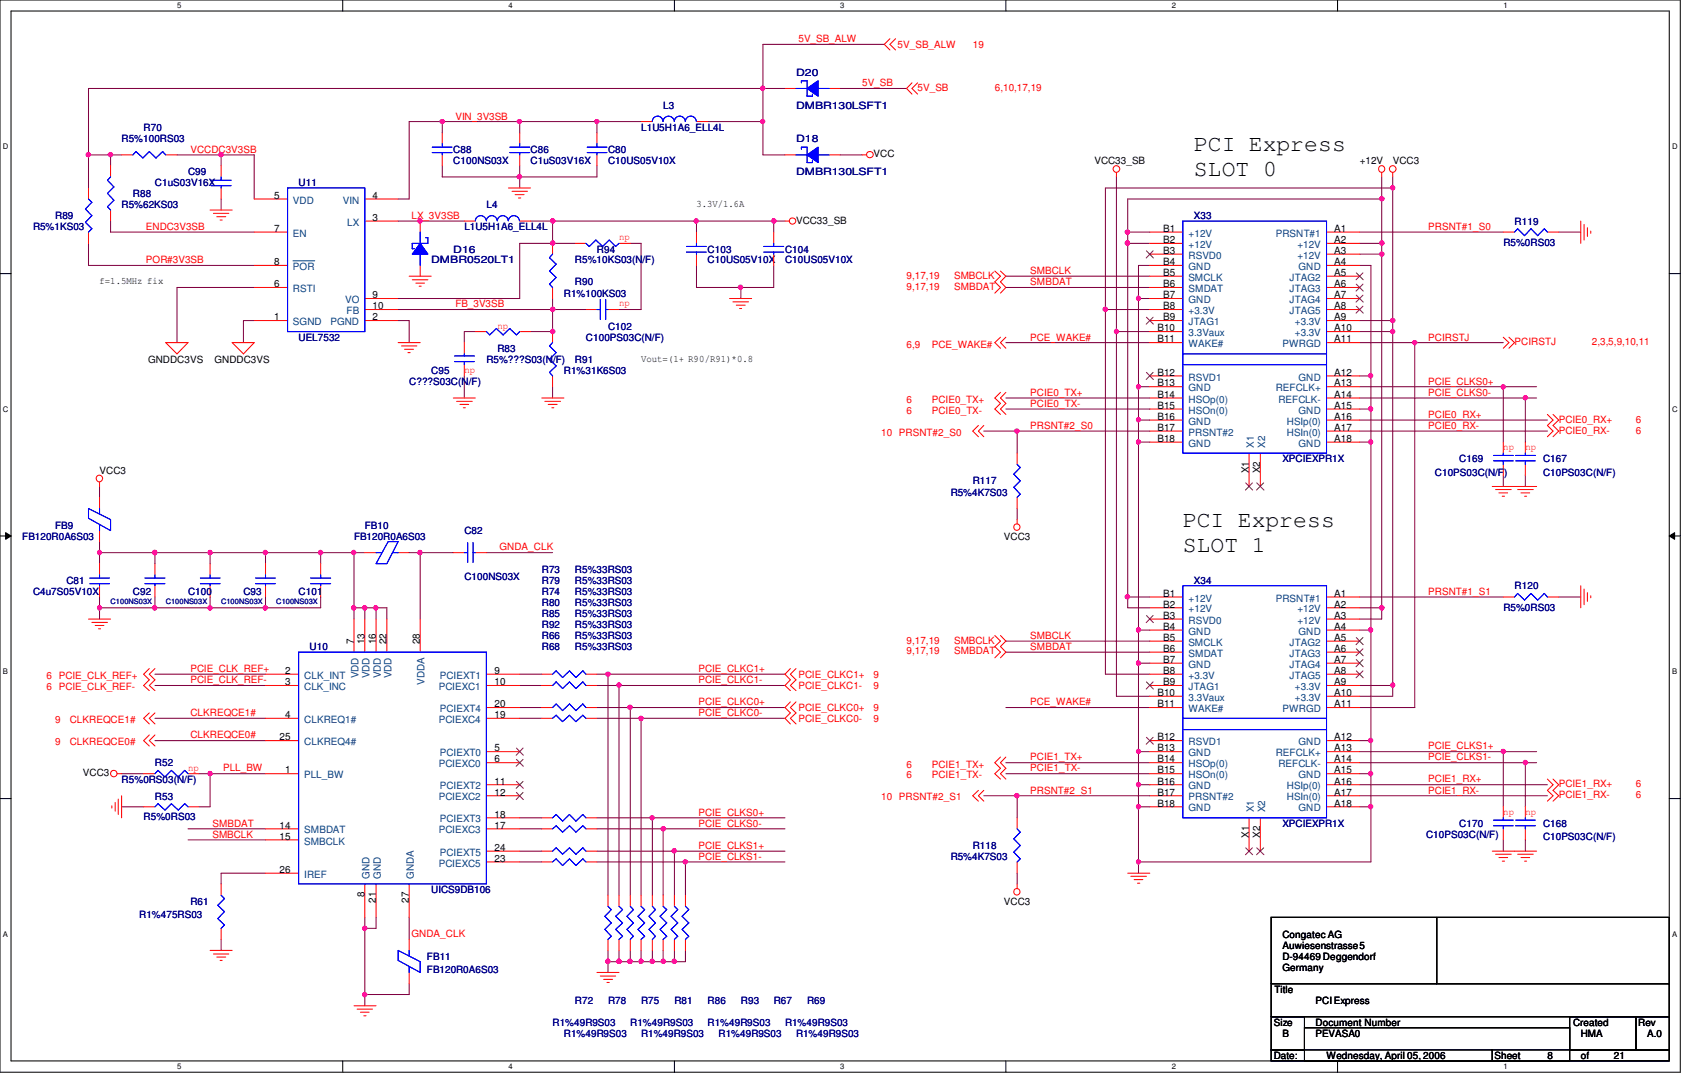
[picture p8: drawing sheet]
<svg xmlns="http://www.w3.org/2000/svg" width="278mm" height="177mm" viewBox="0 0 278 177" stroke-linecap="round" stroke-linejoin="round" font-family="sans-serif">
<defs><g id="words">
<g font-size="3.8">
<text x="197" y="25">PCI Express</text>
<text x="197" y="29">SLOT 0</text>
<text x="195.2" y="87">PCI Express</text>
<text x="195.2" y="91.1">SLOT 1</text>
</g>
<g font-size="1.7" fill="#f00">
<text x="131.7" y="6.9">5V_SB_ALW</text>
<text x="148.1" y="7.9">5V_SB_ALW</text>
<text x="160.5" y="7.9">19</text>
<text x="142.3" y="14.2">5V_SB</text>
<text x="151.4" y="15">5V_SB</text>
<text x="164.2" y="15">6,10,17,19</text>
<text x="75.1" y="19.7">VIN_3V3SB</text>
<text x="31.4" y="25.2">VCCDC3V3SB</text>
<text x="24.1" y="38">ENDC3V3SB</text>
<text x="67.9" y="36.1">LX_3V3SB</text>
<text x="102.2" y="39.7">np</text>
<text x="235.7" y="38">PRSNT#1_S0</text>
<text x="24.1" y="43.4">POR#3V3SB</text>
<text x="149.6" y="46.1">9,17,19</text>
<text x="149.6" y="47.9">9,17,19</text>
<text x="157.4" y="46.1">SMBCLK</text>
<text x="157.4" y="47.9">SMBDAT</text>
<text x="170" y="45.3">SMBCLK</text>
<text x="170" y="47.1">SMBDAT</text>
<text x="75.1" y="50.7">FB_3V3SB</text>
<text x="102.2" y="50.6">np</text>
<text x="82.1" y="54.2">np</text>
<text x="149.6" y="57.4">6,9</text>
<text x="153.8" y="57.4">PCE_WAKE#</text>
<text x="170" y="56.2">PCE_WAKE#</text>
<text x="235.7" y="56.2">PCIRSTJ</text>
<text x="249.9" y="57">PCIRSTJ</text>
<text x="262.7" y="57">2,3,5,9,10,11</text>
<text x="76.6" y="61.5">np</text>
<text x="170" y="65.3">PCIE0_TX+</text>
<text x="235.7" y="63.5">PCIE_CLKS0+</text>
<text x="235.7" y="65.3">PCIE_CLKS0-</text>
<text x="145.4" y="72">10 PRSNT#2_S0</text>
<text x="149.6" y="66.5">6</text>
<text x="149.6" y="68.3">6</text>
<text x="153.8" y="66.5">PCIE0_TX+</text>
<text x="153.8" y="68.3">PCIE0_TX-</text>
<text x="170" y="67.2">PCIE0_TX-</text>
<text x="170" y="70.8">PRSNT#2_S0</text>
<text x="235.7" y="69">PCIE0_RX+</text>
<text x="235.7" y="70.8">PCIE0_RX-</text>
<text x="257.2" y="69.8">PCIE0_RX+</text>
<text x="257.2" y="71.6">PCIE0_RX-</text>
<text x="270" y="69.8">6</text>
<text x="270" y="71.6">6</text>
<text x="248.1" y="74.3">np</text>
<text x="251.7" y="74.3">np</text>
<text x="82.4" y="90.8">GNDA_CLK</text>
<text x="235.7" y="98.2">PRSNT#1_S1</text>
<text x="149.6" y="106.3">9,17,19</text>
<text x="157.4" y="106.3">SMBCLK</text>
<text x="170" y="105.5">SMBCLK</text>
<text x="170" y="107.3">SMBDAT</text>
<text x="7.7" y="112.1">6 PCIE_CLK_REF+</text>
<text x="7.7" y="113.9">6 PCIE_CLK_REF-</text>
<text x="31.4" y="111">PCIE_CLK_REF+</text>
<text x="31.4" y="112.8">PCIE_CLK_REF-</text>
<text x="115.3" y="111">PCIE_CLKC1+</text>
<text x="115.3" y="112.8">PCIE_CLKC1-</text>
<text x="131.7" y="111.9">PCIE_CLKC1+</text>
<text x="131.7" y="113.7">PCIE_CLKC1-</text>
<text x="144.1" y="113.7">9</text>
<text x="144.1" y="111.9">9</text>
<text x="149.6" y="108">9,17,19</text>
<text x="157.4" y="108">SMBDAT</text>
<text x="9.1" y="119.4">9</text>
<text x="11.5" y="119.4">CLKREQCE1#</text>
<text x="31.4" y="118.2">CLKREQCE1#</text>
<text x="115.3" y="116.4">PCIE_CLKC0+</text>
<text x="115.3" y="118.2">PCIE_CLKC0-</text>
<text x="131.7" y="117.4">PCIE_CLKC0+</text>
<text x="131.7" y="119.2">PCIE_CLKC0-</text>
<text x="144.1" y="119.2">9</text>
<text x="144.1" y="117.4">9</text>
<text x="170" y="116.4">PCE_WAKE#</text>
<text x="9.1" y="123">9</text>
<text x="11.5" y="123">CLKREQCE0#</text>
<text x="31.4" y="121.9">CLKREQCE0#</text>
<text x="170" y="125.5">PCIE1_TX+</text>
<text x="235.7" y="123.7">PCIE_CLKS1+</text>
<text x="235.7" y="125.5">PCIE_CLKS1-</text>
<text x="31" y="127.2">np</text>
<text x="36.8" y="127.3">PLL_BW</text>
<text x="149.6" y="128.5">6</text>
<text x="149.6" y="126.7">6</text>
<text x="153.8" y="128.5">PCIE1_TX-</text>
<text x="153.8" y="126.7">PCIE1_TX+</text>
<text x="170" y="127.3">PCIE1_TX-</text>
<text x="170" y="131">PRSNT#2_S1</text>
<text x="235.7" y="129.2">PCIE1_RX+</text>
<text x="235.7" y="131">PCIE1_RX-</text>
<text x="257.2" y="130">PCIE1_RX+</text>
<text x="257.2" y="131.8">PCIE1_RX-</text>
<text x="270" y="130">6</text>
<text x="270" y="131.8">6</text>
<text x="35.1" y="136.4">SMBDAT</text>
<text x="115.3" y="134.7">PCIE_CLKS0+</text>
<text x="115.3" y="136.4">PCIE_CLKS0-</text>
<text x="145.4" y="132.1">10 PRSNT#2_S1</text>
<text x="248.1" y="134.5">np</text>
<text x="251.7" y="134.5">np</text>
<text x="35.1" y="138.3">SMBCLK</text>
<text x="115.3" y="140.1">PCIE_CLKS1+</text>
<text x="115.3" y="141.9">PCIE_CLKS1-</text>
<text x="67.9" y="154.7">GNDA_CLK</text>
</g>
<g font-size="1.7" fill="#000080">
<text x="109.4" y="17.9">L3</text>
<text x="131.4" y="12.5">D20</text>
<text x="131.4" y="17.9">DMBR130LSFT1</text>
<text x="20.1" y="23.5">R5%100RS03</text>
<text x="23.7" y="21.6">R70</text>
<text x="105.8" y="21.6">L1U5H1A6_ELL4L</text>
<text x="131.4" y="23.5">D18</text>
<text x="31" y="28.9">C99</text>
<text x="74.8" y="25.2">C88</text>
<text x="74.8" y="27.1">C100NS03X</text>
<text x="87.5" y="25.2">C86</text>
<text x="87.5" y="27.1">C1uS03V16X</text>
<text x="100.3" y="25.2">C80</text>
<text x="100.3" y="27.1">C10US05V10X</text>
<text x="131.4" y="28.9">DMBR130LSFT1</text>
<text x="20.1" y="34.4">R5%62KS03</text>
<text x="21.9" y="32.6">R88</text>
<text x="25.6" y="30.7">C1uS03V16X</text>
<text x="49.3" y="30.7">U11</text>
<text x="80.3" y="34.4">L4</text>
<text x="5.5" y="38">R5%1KS03</text>
<text x="9.1" y="36.2">R89</text>
<text x="74.8" y="41.7">D16</text>
<text x="76.6" y="38">L1U5H1A6_ELL4L</text>
<text x="98.5" y="41.7">R94</text>
<text x="116.8" y="41.7">C103</text>
<text x="129.5" y="41.7">C104</text>
<text x="197" y="36.2">X33</text>
<text x="248.1" y="40.6">R5%0RS03</text>
<text x="249.9" y="37.1">R119</text>
<text x="71.2" y="43.5">DMBR0520LT1</text>
<text x="94.9" y="43.5">R5%10KS03(N/F)</text>
<text x="94.9" y="47.1">R90</text>
<text x="116.8" y="43.5">C10US05V10X</text>
<text x="129.5" y="43.5">C10US05V10X</text>
<text x="93" y="49">R1%100KS03</text>
<text x="49.3" y="56.3">UEL7532</text>
<text x="80.3" y="59.9">R5%???S03(N/F)</text>
<text x="82.1" y="58.1">R83</text>
<text x="94.9" y="59.9">R91</text>
<text x="96.7" y="56.3">C100PS03C(N/F)</text>
<text x="100.3" y="54.4">C102</text>
<text x="67.5" y="63.6">C???S03C(N/F)</text>
<text x="71.2" y="61.7">C95</text>
<text x="93" y="61.7">R1%31K6S03</text>
<text x="211.6" y="76.3">XPCIEXPR1X</text>
<text x="240.8" y="76.3">C169</text>
<text x="254.6" y="76.3">C167</text>
<text x="156.9" y="81.8">R5%4K7S03</text>
<text x="160.5" y="80">R117</text>
<text x="236.8" y="78.5">C10PS03C(N/F)</text>
<text x="254.6" y="78.5">C10PS03C(N/F)</text>
<text x="3.7" y="89.1">FB120R0A6S03</text>
<text x="9.1" y="87.3">FB9</text>
<text x="58.4" y="89.1">FB120R0A6S03</text>
<text x="60.2" y="87.3">FB10</text>
<text x="76.6" y="88.2">C82</text>
<text x="76.6" y="95.7">C100NS03X</text>
<text x="89.4" y="94.6">R73</text>
<text x="94.9" y="94.6">R5%33RS03</text>
<text x="5.5" y="98.2">C4u7S05V10X</text>
<text x="11" y="96.4">C81</text>
<text x="21.9" y="98.2">C92</text>
<text x="31" y="98.2">C100</text>
<text x="40.2" y="98.2">C93</text>
<text x="49.3" y="98.2">C101</text>
<text x="89.4" y="98.2">R74</text>
<text x="89.4" y="100">R80</text>
<text x="89.4" y="96.4">R79</text>
<text x="89.4" y="101.9">R85</text>
<text x="94.9" y="98.2">R5%33RS03</text>
<text x="94.9" y="100">R5%33RS03</text>
<text x="94.9" y="96.4">R5%33RS03</text>
<text x="94.9" y="101.9">R5%33RS03</text>
<text x="197" y="96.4">X34</text>
<text x="248.1" y="100.8">R5%0RS03</text>
<text x="249.9" y="97.3">R120</text>
<text x="51.1" y="107.3">U10</text>
<text x="89.4" y="103.7">R92</text>
<text x="89.4" y="107.3">R68</text>
<text x="89.4" y="105.5">R66</text>
<text x="94.9" y="103.7">R5%33RS03</text>
<text x="94.9" y="107.3">R5%33RS03</text>
<text x="94.9" y="105.5">R5%33RS03</text>
<text x="20.1" y="129.2">R5%0RS03(N/F)</text>
<text x="25.6" y="132">R53</text>
<text x="25.6" y="126.5">R52</text>
<text x="23.7" y="135.4">R5%0RS03</text>
<text x="211.6" y="136.5">XPCIEXPR1X</text>
<text x="240.8" y="136.5">C170</text>
<text x="254.6" y="136.5">C168</text>
<text x="156.9" y="142">R5%4K7S03</text>
<text x="160.5" y="140.2">R118</text>
<text x="235.3" y="138.3">C10PS03C(N/F)</text>
<text x="254.6" y="138.7">C10PS03C(N/F)</text>
<text x="31.4" y="149.3">R61</text>
<text x="71.2" y="147.4">UICS9DB106</text>
<text x="23" y="151.5">R1%475RS03</text>
<text x="70.4" y="158.4">FB11</text>
<text x="70.4" y="160.6">FB120R0A6S03</text>
<text x="94.9" y="165.7">R72</text>
<text x="100.3" y="165.7">R78</text>
<text x="105.8" y="165.7">R75</text>
<text x="111.3" y="165.7">R81</text>
<text x="116.8" y="165.7">R86</text>
<text x="122.3" y="165.7">R93</text>
<text x="127.7" y="165.7">R67</text>
<text x="133.2" y="165.7">R69</text>
<text x="91.2" y="169.4">R1%49R9S03</text>
<text x="93" y="171.2">R1%49R9S03</text>
<text x="104" y="169.4">R1%49R9S03</text>
<text x="105.8" y="171.2">R1%49R9S03</text>
<text x="116.8" y="169.4">R1%49R9S03</text>
<text x="118.6" y="171.2">R1%49R9S03</text>
<text x="129.5" y="169.4">R1%49R9S03</text>
<text x="131.4" y="171.2">R1%49R9S03</text>
</g>
<g font-size="1.7">
<text x="144.1" y="26">VCC</text>
<text x="180.6" y="27.1">VCC33_SB</text>
<text x="224.4" y="27.1">+12V</text>
<text x="229.8" y="27.1">VCC3</text>
<text x="45.3" y="32.8">5</text>
<text x="61.5" y="32.8">4</text>
<text x="114.9" y="34.2">3.3V/1.6A</text>
<text x="45.3" y="38.3">7</text>
<text x="61.5" y="36.4">3</text>
<text x="131.4" y="36.9">VCC33_SB</text>
<text x="191.9" y="38.3">B1</text>
<text x="191.9" y="40.1">B2</text>
<text x="191.9" y="41.9">B3</text>
<text x="220.2" y="38.3">A1</text>
<text x="220.2" y="40.1">A2</text>
<text x="220.2" y="41.9">A3</text>
<text x="16.4" y="46.9">f=1.5MHz fix</text>
<text x="45.3" y="43.8">8</text>
<text x="45.3" y="47.4">6</text>
<text x="191.9" y="43.8">B4</text>
<text x="191.9" y="45.6">B5</text>
<text x="191.9" y="47.4">B6</text>
<text x="220.2" y="43.8">A4</text>
<text x="220.2" y="45.6">A5</text>
<text x="220.2" y="47.4">A6</text>
<text x="45.3" y="52.9">1</text>
<text x="61.5" y="49.2">9</text>
<text x="61.5" y="51.1">10</text>
<text x="61.5" y="52.9">2</text>
<text x="191.9" y="49.2">B7</text>
<text x="191.9" y="51.1">B8</text>
<text x="191.9" y="52.9">B9</text>
<text x="220.2" y="49.2">A7</text>
<text x="220.2" y="51.1">A8</text>
<text x="220.2" y="52.9">A9</text>
<text x="24.4" y="59.9">GNDDC3VS</text>
<text x="35.4" y="59.9">GNDDC3VS</text>
<text x="105.8" y="59.7">Vout=(1+ R90/R91)*0.8</text>
<text x="191" y="54.7">B10</text>
<text x="191" y="56.5">B11</text>
<text x="220.2" y="54.7">A10</text>
<text x="220.2" y="56.5">A11</text>
<text x="191" y="62">B12</text>
<text x="191" y="63.8">B13</text>
<text x="191" y="65.7">B14</text>
<text x="220.2" y="62">A12</text>
<text x="220.2" y="63.8">A13</text>
<text x="220.2" y="65.7">A14</text>
<text x="191" y="67.5">B15</text>
<text x="191" y="69.3">B16</text>
<text x="191" y="71.1">B17</text>
<text x="220.2" y="67.5">A15</text>
<text x="220.2" y="69.3">A16</text>
<text x="220.2" y="71.1">A17</text>
<text x="191" y="72.9">B18</text>
<text x="220.2" y="72.9">A18</text>
<text x="16.4" y="78.2">VCC3</text>
<text x="206.1" y="78.1" transform="rotate(-90 206.1 78.1)">X1</text>
<text x="207.9" y="78.1" transform="rotate(-90 207.9 78.1)">X2</text>
<text x="165.7" y="89.1">VCC3</text>
<text x="191.9" y="98.5">B1</text>
<text x="191.9" y="100.3">B2</text>
<text x="220.2" y="98.5">A1</text>
<text x="220.2" y="100.3">A2</text>
<text x="58.4" y="106.4" transform="rotate(-90 58.4 106.4)">7</text>
<text x="60.2" y="106.4" transform="rotate(-90 60.2 106.4)">13</text>
<text x="62" y="106.4" transform="rotate(-90 62 106.4)">16</text>
<text x="63.8" y="106.4" transform="rotate(-90 63.8 106.4)">22</text>
<text x="69.3" y="106.4" transform="rotate(-90 69.3 106.4)">28</text>
<text x="191.9" y="102.2">B3</text>
<text x="191.9" y="104">B4</text>
<text x="191.9" y="105.8">B5</text>
<text x="191.9" y="107.6">B6</text>
<text x="220.2" y="102.2">A3</text>
<text x="220.2" y="104">A4</text>
<text x="220.2" y="105.8">A5</text>
<text x="220.2" y="107.6">A6</text>
<text x="47.1" y="111.3">2</text>
<text x="47.1" y="113.1">3</text>
<text x="81.6" y="111.3">9</text>
<text x="81.6" y="113.1">10</text>
<text x="191.9" y="109.4">B7</text>
<text x="191.9" y="111.3">B8</text>
<text x="191.9" y="113.1">B9</text>
<text x="220.2" y="109.4">A7</text>
<text x="220.2" y="111.3">A8</text>
<text x="220.2" y="113.1">A9</text>
<text x="47.1" y="118.5">4</text>
<text x="81.6" y="118.5">19</text>
<text x="81.6" y="116.8">20</text>
<text x="191" y="114.9">B10</text>
<text x="191" y="116.8">B11</text>
<text x="220.2" y="114.9">A10</text>
<text x="220.2" y="116.8">A11</text>
<text x="46.1" y="122.2">25</text>
<text x="81.6" y="124">5</text>
<text x="81.6" y="125.9">6</text>
<text x="191" y="122.2">B12</text>
<text x="191" y="124">B13</text>
<text x="191" y="125.9">B14</text>
<text x="220.2" y="122.2">A12</text>
<text x="220.2" y="124">A13</text>
<text x="220.2" y="125.9">A14</text>
<text x="13.7" y="128.1">VCC3</text>
<text x="47.1" y="127.7">1</text>
<text x="81.6" y="129.5">11</text>
<text x="81.6" y="131.3">12</text>
<text x="191" y="127.7">B15</text>
<text x="191" y="129.5">B16</text>
<text x="191" y="131.3">B17</text>
<text x="220.2" y="127.7">A15</text>
<text x="220.2" y="129.5">A16</text>
<text x="220.2" y="131.3">A17</text>
<text x="46.1" y="136.8">14</text>
<text x="81.6" y="136.8">17</text>
<text x="81.6" y="135">18</text>
<text x="191" y="133.1">B18</text>
<text x="220.2" y="133.1">A18</text>
<text x="46.1" y="138.6">15</text>
<text x="81.6" y="142.2">23</text>
<text x="81.6" y="140.5">24</text>
<text x="206.1" y="138.3" transform="rotate(-90 206.1 138.3)">X1</text>
<text x="207.9" y="138.3" transform="rotate(-90 207.9 138.3)">X2</text>
<text x="46.1" y="144.1">26</text>
<text x="60.2" y="148.1" transform="rotate(-90 60.2 148.1)">8</text>
<text x="62" y="149.1" transform="rotate(-90 62 149.1)">21</text>
<text x="67.5" y="149.1" transform="rotate(-90 67.5 149.1)">27</text>
<text x="165.7" y="149.3">VCC3</text>
<text x="211.6" y="154.8">Congatec AG</text>
<text x="211.6" y="156.6">Auwiesenstrasse 5</text>
<text x="211.6" y="158.4">D-94469 Deggendorf</text>
<text x="211.6" y="160.3">Germany</text>
<text x="210.3" y="163.9">Title</text>
<text x="217.1" y="165.7">PCI Express</text>
<text x="210.2" y="169.4">Size</text>
<text x="211.6" y="171.2">B</text>
<text x="217.1" y="169.4">Document Number</text>
<text x="217.1" y="171.2">PEVASA0</text>
<text x="259.6" y="169.4">Created</text>
<text x="260.9" y="171.2">HMA</text>
<text x="270.3" y="169.4">Rev</text>
<text x="271.8" y="171.2">A.0</text>
<text x="210.2" y="174.8">Date:</text>
<text x="218.9" y="174.8">Wednesday, April 05, 2006</text>
<text x="246.6" y="174.8">Sheet</text>
<text x="255.4" y="174.8">8</text>
<text x="260.9" y="174.8">of</text>
<text x="266.3" y="174.8">21</text>
</g>
<g font-size="1.7" fill="#004080">
<text x="48.3" y="33.6">VDD</text>
<text x="56.6" y="33.6">VIN</text>
<text x="48.3" y="39.1">EN</text>
<text x="57.3" y="37.3">LX</text>
<text x="196.1" y="39.1">+12V</text>
<text x="196.1" y="40.9">+12V</text>
<text x="210.5" y="39.1">PRSNT#1</text>
<text x="214.1" y="40.9">+12V</text>
<text x="48.3" y="44.6">POR</text>
<text x="196.1" y="42.7">RSVD0</text>
<text x="196.1" y="44.6">GND</text>
<text x="196.1" y="46.4">SMCLK</text>
<text x="212.8" y="46.4">JTAG2</text>
<text x="214.1" y="42.7">+12V</text>
<text x="214.3" y="44.6">GND</text>
<text x="48.3" y="48.2">RSTI</text>
<text x="48.3" y="53.7">SGND</text>
<text x="54.5" y="53.7">PGND</text>
<text x="56.9" y="50">VO</text>
<text x="57.2" y="51.9">FB</text>
<text x="196.1" y="48.2">SMDAT</text>
<text x="196.1" y="50">GND</text>
<text x="196.1" y="51.9">+3.3V</text>
<text x="196.1" y="53.7">JTAG1</text>
<text x="212.8" y="48.2">JTAG3</text>
<text x="212.8" y="50">JTAG4</text>
<text x="212.8" y="51.9">JTAG5</text>
<text x="213.7" y="53.7">+3.3V</text>
<text x="196.1" y="55.5">3.3Vaux</text>
<text x="196.1" y="57.3">WAKE#</text>
<text x="211.6" y="57.3">PWRGD</text>
<text x="213.7" y="55.5">+3.3V</text>
<text x="196.1" y="62.8">RSVD1</text>
<text x="196.1" y="64.6">GND</text>
<text x="210.5" y="64.6">REFCLK+</text>
<text x="214.3" y="62.8">GND</text>
<text x="196.1" y="66.5">HSOp(0)</text>
<text x="196.1" y="68.3">HSOn(0)</text>
<text x="196.1" y="70.1">GND</text>
<text x="196.1" y="71.9">PRSNT#2</text>
<text x="210.9" y="66.5">REFCLK-</text>
<text x="212.3" y="70.1">HSIp(0)</text>
<text x="212.3" y="71.9">HSIn(0)</text>
<text x="214.3" y="68.3">GND</text>
<text x="196.1" y="73.7">GND</text>
<text x="206.9" y="73.9" transform="rotate(-90 206.9 73.9)">X1</text>
<text x="208.7" y="73.9" transform="rotate(-90 208.7 73.9)">X2</text>
<text x="214.3" y="73.7">GND</text>
<text x="196.1" y="99.3">+12V</text>
<text x="196.1" y="101.1">+12V</text>
<text x="210.5" y="99.3">PRSNT#1</text>
<text x="214.1" y="101.1">+12V</text>
<text x="196.1" y="103">RSVD0</text>
<text x="196.1" y="104.8">GND</text>
<text x="196.1" y="106.6">SMCLK</text>
<text x="212.8" y="106.6">JTAG2</text>
<text x="214.1" y="103">+12V</text>
<text x="214.3" y="104.8">GND</text>
<text x="50.2" y="112.1">CLK_INT</text>
<text x="50.2" y="113.9">CLK_INC</text>
<text x="59.2" y="112" transform="rotate(-90 59.2 112)">VDD</text>
<text x="61" y="112" transform="rotate(-90 61 112)">VDD</text>
<text x="62.8" y="112" transform="rotate(-90 62.8 112)">VDD</text>
<text x="64.6" y="112" transform="rotate(-90 64.6 112)">VDD</text>
<text x="70.1" y="113.1" transform="rotate(-90 70.1 113.1)">VDDA</text>
<text x="72.4" y="113.9">PCIEXC1</text>
<text x="72.6" y="112.1">PCIEXT1</text>
<text x="196.1" y="108.4">SMDAT</text>
<text x="196.1" y="110.2">GND</text>
<text x="196.1" y="112.1">+3.3V</text>
<text x="196.1" y="113.9">JTAG1</text>
<text x="212.8" y="108.4">JTAG3</text>
<text x="212.8" y="110.2">JTAG4</text>
<text x="212.8" y="112.1">JTAG5</text>
<text x="213.7" y="113.9">+3.3V</text>
<text x="50.2" y="119.3">CLKREQ1#</text>
<text x="72.4" y="119.3">PCIEXC4</text>
<text x="72.6" y="117.5">PCIEXT4</text>
<text x="196.1" y="115.7">3.3Vaux</text>
<text x="196.1" y="117.5">WAKE#</text>
<text x="211.6" y="117.5">PWRGD</text>
<text x="213.7" y="115.7">+3.3V</text>
<text x="50.2" y="123">CLKREQ4#</text>
<text x="72.6" y="124.8">PCIEXT0</text>
<text x="196.1" y="123">RSVD1</text>
<text x="196.1" y="124.8">GND</text>
<text x="210.5" y="124.8">REFCLK+</text>
<text x="214.3" y="123">GND</text>
<text x="50.2" y="128.4">PLL_BW</text>
<text x="72.4" y="126.7">PCIEXC0</text>
<text x="72.6" y="130.3">PCIEXT2</text>
<text x="196.1" y="126.7">HSOp(0)</text>
<text x="196.1" y="128.4">HSOn(0)</text>
<text x="196.1" y="130.3">GND</text>
<text x="210.9" y="126.7">REFCLK-</text>
<text x="212.3" y="130.3">HSIp(0)</text>
<text x="214.3" y="128.4">GND</text>
<text x="50.2" y="137.6">SMBDAT</text>
<text x="72.4" y="132.1">PCIEXC2</text>
<text x="72.4" y="137.6">PCIEXC3</text>
<text x="72.6" y="135.8">PCIEXT3</text>
<text x="196.1" y="132.1">PRSNT#2</text>
<text x="196.1" y="133.9">GND</text>
<text x="206.9" y="134.1" transform="rotate(-90 206.9 134.1)">X1</text>
<text x="208.7" y="134.1" transform="rotate(-90 208.7 134.1)">X2</text>
<text x="212.3" y="132.1">HSIn(0)</text>
<text x="214.3" y="133.9">GND</text>
<text x="50.2" y="139.4">SMBCLK</text>
<text x="72.4" y="143">PCIEXC5</text>
<text x="72.6" y="141.3">PCIEXT5</text>
<text x="50.2" y="144.9">IREF</text>
<text x="61" y="145" transform="rotate(-90 61 145)">GND</text>
<text x="62.8" y="145" transform="rotate(-90 62.8 145)">GND</text>
<text x="68.3" y="145" transform="rotate(-90 68.3 145)">GNDA</text>
</g>
<g font-size="1.3">
<text x="29.2" y="1.4">5</text>
<text x="83.9" y="1.4">4</text>
<text x="138.6" y="1.4">3</text>
<text x="193.4" y="1.4">2</text>
<text x="248.1" y="1.4">1</text>
<text x=".5" y="24.6">D</text>
<text x="275.9" y="24.6">D</text>
<text x=".5" y="68">C</text>
<text x="275.9" y="68">C</text>
<text x=".5" y="111.3">B</text>
<text x="275.9" y="111.3">B</text>
<text x=".5" y="154.6">A</text>
<text x="275.9" y="154.6">A</text>
<text x="29.2" y="176.5">5</text>
<text x="83.9" y="176.5">4</text>
<text x="138.6" y="176.5">3</text>
<text x="193.4" y="176.5">2</text>
<text x="248.1" y="176.5">1</text>
</g>
<g font-size="1.2" fill="#000080">
<text x="18.2" y="99.7">C100NS03X</text>
<text x="27.3" y="99.7">C100NS03X</text>
<text x="36.5" y="99.7">C100NS03X</text>
<text x="45.6" y="99.7">C100NS03X</text>
</g>
</g></defs>
<g fill="none" stroke="#000" stroke-width=".17">
<path d="M0 0h277.3v177h-277.3zM56.6 0v1.8M111.3 0v1.8M166 0v1.8M220.7 0v1.8M1.8 1.8h273.7v173.3h-273.7zM0 45.2h1.8M275.5 45.2h1.8M0 88.5h1.8M.9 87.9l.9 .6-.9 .5zM275.5 88.5l.8-.6v1.1zM275.5 88.5h1.8"/>
<path d="M0 131.8h1.8M275.5 131.8h1.8M56.6 175.1v1.9M111.3 175.1v1.9M166 175.1v1.9M220.7 175.1v1.9"/>
</g>
<path d="M.9 87.9l.9 .6-.9 .5zM275.5 88.5l.8-.6v1.1z" fill="#000"/>
<path d="M187.9 43.8h1.8M226.2 133.2v9.1" fill="none" stroke="#800040" stroke-width=".17"/>
<circle cx="226.2" cy="133.1" r=".35" fill="#f0f"/>
<circle cx="226.2" cy="133.1" r=".35" fill="none" stroke="#f0f" stroke-width=".17"/>
<path d="M187.9 49.3h1.8M187.9 43.8v20h1.8M224.4 43.8h1.8" fill="none" stroke="#800040" stroke-width=".17"/>
<circle cx="187.9" cy="49.2" r=".35" fill="#f0f"/>
<circle cx="187.9" cy="49.2" r=".35" fill="none" stroke="#f0f" stroke-width=".17"/>
<path d="M187.9 63.8v5.5h1.8" fill="none" stroke="#800040" stroke-width=".17"/>
<circle cx="187.9" cy="63.9" r=".35" fill="#f0f"/>
<circle cx="187.9" cy="63.9" r=".35" fill="none" stroke="#f0f" stroke-width=".17"/>
<path d="M187.9 69.3v3.7h1.8" fill="none" stroke="#800040" stroke-width=".17"/>
<circle cx="187.9" cy="69.3" r=".35" fill="#f0f"/>
<circle cx="187.9" cy="69.3" r=".35" fill="none" stroke="#f0f" stroke-width=".17"/>
<path d="M187.9 73v31h1.8" fill="none" stroke="#800040" stroke-width=".17"/>
<circle cx="187.9" cy="73" r=".35" fill="#f0f"/>
<circle cx="187.9" cy="73" r=".35" fill="none" stroke="#f0f" stroke-width=".17"/>
<path d="M187.9 104v5.5h1.8" fill="none" stroke="#800040" stroke-width=".17"/>
<circle cx="187.8" cy="104" r=".36" fill="#f0f"/>
<circle cx="187.8" cy="104" r=".36" fill="none" stroke="#f0f" stroke-width=".17"/>
<path d="M187.9 109.5v14.6h1.8" fill="none" stroke="#800040" stroke-width=".17"/>
<circle cx="187.9" cy="109.4" r=".35" fill="#f0f"/>
<circle cx="187.9" cy="109.4" r=".35" fill="none" stroke="#f0f" stroke-width=".17"/>
<path d="M187.9 124.1v5.4h1.8" fill="none" stroke="#800040" stroke-width=".17"/>
<circle cx="187.9" cy="124" r=".35" fill="#f0f"/>
<circle cx="187.9" cy="124" r=".35" fill="none" stroke="#f0f" stroke-width=".17"/>
<path d="M187.9 129.5v3.7h1.8" fill="none" stroke="#800040" stroke-width=".17"/>
<circle cx="187.8" cy="129.5" r=".36" fill="#f0f"/>
<circle cx="187.8" cy="129.5" r=".36" fill="none" stroke="#f0f" stroke-width=".17"/>
<path d="M226.2 127.7v5.5h-1.8" fill="none" stroke="#800040" stroke-width=".17"/>
<circle cx="226.2" cy="127.7" r=".35" fill="#f0f"/>
<circle cx="226.2" cy="127.7" r=".35" fill="none" stroke="#f0f" stroke-width=".17"/>
<path d="M226.2 122.3v5.4h-1.8" fill="none" stroke="#800040" stroke-width=".17"/>
<circle cx="226.2" cy="122.2" r=".35" fill="#f0f"/>
<circle cx="226.2" cy="122.2" r=".35" fill="none" stroke="#f0f" stroke-width=".17"/>
<path d="M226.2 104v18.3h-1.8" fill="none" stroke="#800040" stroke-width=".17"/>
<circle cx="226.2" cy="104" r=".35" fill="#f0f"/>
<circle cx="226.2" cy="104" r=".35" fill="none" stroke="#f0f" stroke-width=".17"/>
<path d="M226.2 73v31h-1.8" fill="none" stroke="#800040" stroke-width=".17"/>
<circle cx="226.2" cy="73" r=".35" fill="#f0f"/>
<circle cx="226.2" cy="73" r=".35" fill="none" stroke="#f0f" stroke-width=".17"/>
<path d="M226.2 67.5v5.5h-1.8" fill="none" stroke="#800040" stroke-width=".17"/>
<circle cx="226.2" cy="67.5" r=".35" fill="#f0f"/>
<circle cx="226.2" cy="67.5" r=".35" fill="none" stroke="#f0f" stroke-width=".17"/>
<path d="M226.2 62.1v5.4h-1.8" fill="none" stroke="#800040" stroke-width=".17"/>
<circle cx="226.2" cy="62" r=".35" fill="#f0f"/>
<circle cx="226.2" cy="62" r=".35" fill="none" stroke="#f0f" stroke-width=".17"/>
<path d="M226.2 43.8v18.3h-1.8M186.1 98.5v1.8" fill="none" stroke="#800040" stroke-width=".17"/>
<circle cx="186" cy="98.5" r=".35" fill="#f0f"/>
<circle cx="186" cy="98.5" r=".35" fill="none" stroke="#f0f" stroke-width=".17"/>
<path d="M186.1 100.3h3.6M228 100.3v1.9h-3.6" fill="none" stroke="#800040" stroke-width=".17"/>
<circle cx="228" cy="100.3" r=".37" fill="#f0f"/>
<circle cx="228" cy="100.3" r=".37" fill="none" stroke="#f0f" stroke-width=".17"/>
<path d="M186.1 32.8h41.9" fill="none" stroke="#800040" stroke-width=".17"/>
<circle cx="228" cy="32.8" r=".36" fill="#f0f"/>
<circle cx="228" cy="32.8" r=".36" fill="none" stroke="#f0f" stroke-width=".17"/>
<path d="M186.1 38.3h3.6M186.1 32.8v7.4h3.6" fill="none" stroke="#800040" stroke-width=".17"/>
<circle cx="186" cy="38.3" r=".35" fill="#f0f"/>
<circle cx="186" cy="38.3" r=".35" fill="none" stroke="#f0f" stroke-width=".17"/>
<path d="M228 32.8v9.2h-3.6M224.4 40.2h3.6" fill="none" stroke="#800040" stroke-width=".17"/>
<circle cx="228" cy="40.1" r=".37" fill="#f0f"/>
<circle cx="228" cy="40.1" r=".37" fill="none" stroke="#f0f" stroke-width=".17"/>
<path d="M186.1 40.2v58.3h3.6" fill="none" stroke="#800040" stroke-width=".17"/>
<circle cx="186" cy="40.1" r=".36" fill="#f0f"/>
<circle cx="186" cy="40.1" r=".36" fill="none" stroke="#f0f" stroke-width=".17"/>
<path d="M228 42v58.3h-3.6" fill="none" stroke="#800040" stroke-width=".17"/>
<circle cx="228" cy="41.9" r=".36" fill="#f0f"/>
<circle cx="228" cy="41.9" r=".36" fill="none" stroke="#f0f" stroke-width=".17"/>
<path d="M248.1 56.6h-14.6v60.2h-9.1" fill="none" stroke="#800040" stroke-width=".17"/>
<circle cx="233.5" cy="56.5" r=".34" fill="#f0f"/>
<circle cx="233.5" cy="56.5" r=".34" fill="none" stroke="#f0f" stroke-width=".17"/>
<path d="M184.2 29.2v85.7h5.5M184.2 54.7h5.5M224.4 56.6h9.1" fill="none" stroke="#800040" stroke-width=".17"/>
<circle cx="184.2" cy="54.7" r=".36" fill="#f0f"/>
<circle cx="184.2" cy="54.7" r=".36" fill="none" stroke="#f0f" stroke-width=".17"/>
<path d="M228 29.2v3.6M43.8 127.7h-9.1v5.5h-1.9" fill="none" stroke="#800040" stroke-width=".17"/>
<circle cx="34.7" cy="127.7" r=".35" fill="#f0f"/>
<circle cx="34.7" cy="127.7" r=".35" fill="none" stroke="#f0f" stroke-width=".17"/>
<path d="M25.6 118.6h18.2M25.6 122.3h18.2M32.8 127.7h1.9M60.2 164.2v1.8" fill="none" stroke="#800040" stroke-width=".17"/>
<circle cx="60.2" cy="164.2" r=".36" fill="#f0f"/>
<circle cx="60.2" cy="164.2" r=".36" fill="none" stroke="#f0f" stroke-width=".17"/>
<path d="M36.5 155.1v1.8M43.8 144.1h-7.3v1.8M60.2 151.4v12.8h7.3v-1.8M62.1 151.4v1.8h-1.9" fill="none" stroke="#800040" stroke-width=".17"/>
<circle cx="60.2" cy="153.2" r=".35" fill="#f0f"/>
<circle cx="60.2" cy="153.2" r=".35" fill="none" stroke="#f0f" stroke-width=".17"/>
<path d="M16.4 89.4v1.8h9.2M67.5 151.4v3.7" fill="none" stroke="#800040" stroke-width=".17"/>
<circle cx="25.5" cy="91.2" r=".35" fill="#f0f"/>
<circle cx="25.5" cy="91.2" r=".35" fill="none" stroke="#f0f" stroke-width=".17"/>
<circle cx="16.4" cy="91.2" r=".35" fill="#f0f"/>
<circle cx="16.4" cy="91.2" r=".35" fill="none" stroke="#f0f" stroke-width=".17"/>
<path d="M16.4 91.2v1.8M34.7 91.2h-9.1v1.8" fill="none" stroke="#800040" stroke-width=".17"/>
<circle cx="25.5" cy="91.2" r=".35" fill="#f0f"/>
<circle cx="25.5" cy="91.2" r=".35" fill="none" stroke="#f0f" stroke-width=".17"/>
<path d="M43.8 91.2h-9.1v1.8" fill="none" stroke="#800040" stroke-width=".17"/>
<circle cx="34.7" cy="91.2" r=".35" fill="#f0f"/>
<circle cx="34.7" cy="91.2" r=".35" fill="none" stroke="#f0f" stroke-width=".17"/>
<path d="M43.8 91.2v1.8M52.9 91.2v1.8M58.4 91.2h1.8M67.5 91.2h1.8v11" fill="none" stroke="#800040" stroke-width=".17"/>
<circle cx="69.3" cy="91.2" r=".35" fill="#f0f"/>
<circle cx="69.3" cy="91.2" r=".35" fill="none" stroke="#f0f" stroke-width=".17"/>
<path d="M69.3 91.2h5.5M25.6 100.3h-9.2v1.9" fill="none" stroke="#800040" stroke-width=".17"/>
<circle cx="16.4" cy="100.3" r=".36" fill="#f0f"/>
<circle cx="16.4" cy="100.3" r=".36" fill="none" stroke="#f0f" stroke-width=".17"/>
<path d="M25.6 98.5v1.8h9.1" fill="none" stroke="#800040" stroke-width=".17"/>
<circle cx="34.7" cy="100.3" r=".36" fill="#f0f"/>
<circle cx="34.7" cy="100.3" r=".36" fill="none" stroke="#f0f" stroke-width=".17"/>
<circle cx="25.5" cy="100.3" r=".35" fill="#f0f"/>
<circle cx="25.5" cy="100.3" r=".35" fill="none" stroke="#f0f" stroke-width=".17"/>
<path d="M34.7 98.5v1.8h9.1v-1.8" fill="none" stroke="#800040" stroke-width=".17"/>
<circle cx="43.8" cy="100.3" r=".35" fill="#f0f"/>
<circle cx="43.8" cy="100.3" r=".35" fill="none" stroke="#f0f" stroke-width=".17"/>
<path d="M43.8 91.2h9.1M52.9 98.5v1.8h-9.1" fill="none" stroke="#800040" stroke-width=".17"/>
<circle cx="43.8" cy="91.2" r=".35" fill="#f0f"/>
<circle cx="43.8" cy="91.2" r=".35" fill="none" stroke="#f0f" stroke-width=".17"/>
<path d="M16.4 98.5v1.8M58.4 100.3v1.9" fill="none" stroke="#800040" stroke-width=".17"/>
<circle cx="58.4" cy="100.3" r=".36" fill="#f0f"/>
<circle cx="58.4" cy="100.3" r=".36" fill="none" stroke="#f0f" stroke-width=".17"/>
<path d="M52.9 91.2h5.5" fill="none" stroke="#800040" stroke-width=".17"/>
<circle cx="52.9" cy="91.2" r=".36" fill="#f0f"/>
<circle cx="52.9" cy="91.2" r=".36" fill="none" stroke="#f0f" stroke-width=".17"/>
<path d="M58.4 100.3h1.8v1.9" fill="none" stroke="#800040" stroke-width=".17"/>
<circle cx="60.2" cy="100.3" r=".36" fill="#f0f"/>
<circle cx="60.2" cy="100.3" r=".36" fill="none" stroke="#f0f" stroke-width=".17"/>
<path d="M58.4 91.2v9.1" fill="none" stroke="#800040" stroke-width=".17"/>
<circle cx="58.4" cy="91.2" r=".35" fill="#f0f"/>
<circle cx="58.4" cy="91.2" r=".35" fill="none" stroke="#f0f" stroke-width=".17"/>
<path d="M60.2 100.3h1.9v1.9" fill="none" stroke="#800040" stroke-width=".17"/>
<circle cx="62" cy="100.3" r=".35" fill="#f0f"/>
<circle cx="62" cy="100.3" r=".35" fill="none" stroke="#f0f" stroke-width=".17"/>
<g fill="none" stroke="#800040" stroke-width=".17">
<path d="M125.9 14.6h3.6M138.6 14.6h11M125.9 25.6h3.6M166 65.7h23.7M166 67.5h23.7M224.4 69.3h30.9M224.4 71.2h30.9M25.6 111.3h18.2M25.6 113.2h18.2M62.1 100.3h1.7v1.9M166 125.9h23.7M166 127.7h23.7"/>
<path d="M224.4 129.5h30.9M224.4 131.4h30.9"/>
</g>
<circle cx="125.8" cy="14.6" r=".35" fill="#f0f"/>
<circle cx="125.8" cy="14.6" r=".35" fill="none" stroke="#f0f" stroke-width=".17"/>
<path d="M138.6 25.6h3.7M100.3 111.3h29.2" fill="none" stroke="#800040" stroke-width=".17"/>
<circle cx="100.3" cy="111.3" r=".35" fill="#f0f"/>
<circle cx="100.3" cy="111.3" r=".35" fill="none" stroke="#f0f" stroke-width=".17"/>
<path d="M107.6 135h21.9" fill="none" stroke="#800040" stroke-width=".17"/>
<circle cx="107.6" cy="135" r=".34" fill="#f0f"/>
<circle cx="107.6" cy="135" r=".34" fill="none" stroke="#f0f" stroke-width=".17"/>
<path d="M109.4 136.8h20.1M111.3 140.5h18.2" fill="none" stroke="#800040" stroke-width=".17"/>
<circle cx="111.2" cy="140.4" r=".35" fill="#f0f"/>
<circle cx="111.2" cy="140.4" r=".35" fill="none" stroke="#f0f" stroke-width=".17"/>
<path d="M113.1 142.3h16.4" fill="none" stroke="#800040" stroke-width=".17"/>
<circle cx="113.1" cy="142.3" r=".35" fill="#f0f"/>
<circle cx="113.1" cy="142.3" r=".35" fill="none" stroke="#f0f" stroke-width=".17"/>
<path d="M125.9 20.1v5.5M248.1 124.1h5.5M251.7 125.9h1.9" fill="none" stroke="#800040" stroke-width=".17"/>
<circle cx="125.8" cy="20.1" r=".34" fill="#f0f"/>
<circle cx="125.8" cy="20.1" r=".34" fill="none" stroke="#f0f" stroke-width=".17"/>
<path d="M182.4 51.1v60.2h7.3" fill="none" stroke="#800040" stroke-width=".17"/>
<circle cx="182.4" cy="51.1" r=".35" fill="#f0f"/>
<circle cx="182.4" cy="51.1" r=".35" fill="none" stroke="#f0f" stroke-width=".17"/>
<path d="M229.8 31h-47.4v20.1h7.3M229.8 29.2v23.7" fill="none" stroke="#800040" stroke-width=".17"/>
<circle cx="229.8" cy="52.9" r=".34" fill="#f0f"/>
<circle cx="229.8" cy="52.9" r=".34" fill="none" stroke="#f0f" stroke-width=".17"/>
<circle cx="229.8" cy="31" r=".35" fill="#f0f"/>
<circle cx="229.8" cy="31" r=".35" fill="none" stroke="#f0f" stroke-width=".17"/>
<path d="M224.4 113.2h5.4v1.7h-5.4" fill="none" stroke="#800040" stroke-width=".17"/>
<circle cx="229.8" cy="113.1" r=".35" fill="#f0f"/>
<circle cx="229.8" cy="113.1" r=".35" fill="none" stroke="#f0f" stroke-width=".17"/>
<path d="M224.4 52.9h5.4v1.8h-5.4" fill="none" stroke="#800040" stroke-width=".17"/>
<circle cx="229.8" cy="52.9" r=".34" fill="#f0f"/>
<circle cx="229.8" cy="52.9" r=".34" fill="none" stroke="#f0f" stroke-width=".17"/>
<path d="M224.4 38.3h23.7M257.2 38.3h3.6M167.8 71.2h21.9M16.4 80.3v1.8M224.4 98.5h23.7M257.2 98.5h3.6M20.1 127.7h3.6M20.1 133.2h3.6M167.8 131.4h21.9" fill="none" stroke="#800040" stroke-width=".17"/>
<circle cx="167.8" cy="131.3" r=".35" fill="#f0f"/>
<circle cx="167.8" cy="131.3" r=".35" fill="none" stroke="#f0f" stroke-width=".17"/>
<path d="M166 45.6h23.7M166 47.5h23.7M166 56.6h23.7M167.8 71.2v3.6M167.8 83.9v1.9M166 105.8h23.7M166 107.6h23.7M166 116.8h23.7" fill="none" stroke="#800040" stroke-width=".17"/>
<circle cx="167.8" cy="71.2" r=".35" fill="#f0f"/>
<circle cx="167.8" cy="71.2" r=".35" fill="none" stroke="#f0f" stroke-width=".17"/>
<path d="M73 27.3v1.9M85.8 27.3v1.9M98.5 27.3v1.9M162.3 71.2h5.5M162.3 131.4h5.5v3.6M167.8 144.1v1.8" fill="none" stroke="#800040" stroke-width=".17"/>
<circle cx="85.7" cy="29.2" r=".35" fill="#f0f"/>
<circle cx="85.7" cy="29.2" r=".35" fill="none" stroke="#f0f" stroke-width=".17"/>
<path d="M67.5 20.1v12.7h-1.8M98.5 20.1h7.3" fill="none" stroke="#800040" stroke-width=".17"/>
<circle cx="98.5" cy="20.1" r=".35" fill="#f0f"/>
<circle cx="98.5" cy="20.1" r=".35" fill="none" stroke="#f0f" stroke-width=".17"/>
<path d="M18.2 25.6h-3.6v5.4M73 20.1v1.8M85.8 20.1v1.8" fill="none" stroke="#800040" stroke-width=".17"/>
<circle cx="14.6" cy="25.5" r=".35" fill="#f0f"/>
<circle cx="14.6" cy="25.5" r=".35" fill="none" stroke="#f0f" stroke-width=".17"/>
<path d="M14.6 40.2v3.6h27.4M122.3 47.5h5.4" fill="none" stroke="#800040" stroke-width=".17"/>
<circle cx="122.2" cy="47.4" r=".35" fill="#f0f"/>
<circle cx="122.2" cy="47.4" r=".35" fill="none" stroke="#f0f" stroke-width=".17"/>
<path d="M69.3 36.5h7.3M114.9 36.5v1.8M127.7 36.5v1.8M42 52.9h-1.8v3.7M42 47.5h-12.8v9.1M114.9 43.8v3.7M127.7 43.8v3.7" fill="none" stroke="#800040" stroke-width=".17"/>
<circle cx="69.3" cy="36.5" r=".35" fill="#f0f"/>
<circle cx="69.3" cy="36.5" r=".35" fill="none" stroke="#f0f" stroke-width=".17"/>
<path d="M91.2 51.1v3.6" fill="none" stroke="#800040" stroke-width=".17"/>
<circle cx="91.2" cy="54.7" r=".36" fill="#f0f"/>
<circle cx="91.2" cy="54.7" r=".36" fill="none" stroke="#f0f" stroke-width=".17"/>
<circle cx="91.2" cy="51.1" r=".35" fill="#f0f"/>
<circle cx="91.2" cy="51.1" r=".35" fill="none" stroke="#f0f" stroke-width=".17"/>
<path d="M87.5 36.5h3.7M127.7 36.5h1.8" fill="none" stroke="#800040" stroke-width=".17"/>
<circle cx="127.7" cy="36.5" r=".37" fill="#f0f"/>
<circle cx="127.7" cy="36.5" r=".37" fill="none" stroke="#f0f" stroke-width=".17"/>
<path d="M116.7 20.1h9.2M91.2 40.2h3.7M91.2 63.8v1.9" fill="none" stroke="#800040" stroke-width=".17"/>
<circle cx="91.2" cy="40.1" r=".36" fill="#f0f"/>
<circle cx="91.2" cy="40.1" r=".36" fill="none" stroke="#f0f" stroke-width=".17"/>
<path d="M36.5 25.6h5.5v7.2M91.2 36.5v3.7h-5.4M65.7 51.1h31M78.4 54.7h-1.8v1.9M87.5 54.7h3.7M91.2 49.3v1.8M104 40.2h1.8v10.9h-3.7M122.3 47.5v1.8M76.6 62.1v3.6" fill="none" stroke="#800040" stroke-width=".17"/>
<circle cx="36.5" cy="25.5" r=".35" fill="#f0f"/>
<circle cx="36.5" cy="25.5" r=".35" fill="none" stroke="#f0f" stroke-width=".17"/>
<path d="M18.2 25.6h1.9M29.2 25.6h7.3" fill="none" stroke="#800040" stroke-width=".17"/>
<circle cx="18.2" cy="25.5" r=".35" fill="#f0f"/>
<circle cx="18.2" cy="25.5" r=".35" fill="none" stroke="#f0f" stroke-width=".17"/>
<path d="M18.2 25.6v1.7M18.2 36.5v1.8h23.8M73 20.1h12.8" fill="none" stroke="#800040" stroke-width=".17"/>
<circle cx="73" cy="20.1" r=".35" fill="#f0f"/>
<circle cx="73" cy="20.1" r=".35" fill="none" stroke="#f0f" stroke-width=".17"/>
<path d="M65.7 36.5h3.6M85.8 20.1h12.7M65.7 52.9h1.8v3.7M85.8 40.2v9.1h-20.1" fill="none" stroke="#800040" stroke-width=".17"/>
<circle cx="85.7" cy="20.1" r=".35" fill="#f0f"/>
<circle cx="85.7" cy="20.1" r=".35" fill="none" stroke="#f0f" stroke-width=".17"/>
<path d="M125.9 14.6v5.5M36.5 25.6v1.7M36.5 32.8v1.9M85.8 29.2h12.7M229.8 54.7v58.5" fill="none" stroke="#800040" stroke-width=".17"/>
<circle cx="229.8" cy="54.7" r=".35" fill="#f0f"/>
<circle cx="229.8" cy="54.7" r=".35" fill="none" stroke="#f0f" stroke-width=".17"/>
<path d="M14.6 14.6v11M114.9 36.5h12.8M114.9 47.5h7.4" fill="none" stroke="#800040" stroke-width=".17"/>
<circle cx="114.9" cy="36.5" r=".35" fill="#f0f"/>
<circle cx="114.9" cy="36.5" r=".35" fill="none" stroke="#f0f" stroke-width=".17"/>
<path d="M91.2 36.5h23.7" fill="none" stroke="#800040" stroke-width=".17"/>
<circle cx="91.2" cy="36.5" r=".36" fill="#f0f"/>
<circle cx="91.2" cy="36.5" r=".36" fill="none" stroke="#f0f" stroke-width=".17"/>
<g fill="none" stroke="#800040" stroke-width=".17">
<path d="M145.9 7.3h-20v7.3h-111.3M67.5 20.1h5.5M73 29.2h12.8v1.8M98.5 20.1v1.8M85.8 111.3h3.6M85.8 113.2h3.6M85.8 116.8h3.6M85.8 118.6h3.6M98.5 111.3h1.8v36.5M102.1 113.2v34.6M31 138.6h12.8M31 136.8h12.8"/>
<path d="M85.8 136.8h3.6M85.8 135h3.6M85.8 140.5h3.6M85.8 142.3h3.6"/>
</g>
<circle cx="102.1" cy="113.1" r=".35" fill="#f0f"/>
<circle cx="102.1" cy="113.1" r=".35" fill="none" stroke="#f0f" stroke-width=".17"/>
<path d="M102.1 113.2h27.4M104 116.8v31" fill="none" stroke="#800040" stroke-width=".17"/>
<circle cx="104" cy="116.7" r=".35" fill="#f0f"/>
<circle cx="104" cy="116.7" r=".35" fill="none" stroke="#f0f" stroke-width=".17"/>
<path d="M104 116.8h25.5M98.5 135h9.1v12.8M109.4 136.8v11" fill="none" stroke="#800040" stroke-width=".17"/>
<circle cx="109.4" cy="136.8" r=".36" fill="#f0f"/>
<circle cx="109.4" cy="136.8" r=".36" fill="none" stroke="#f0f" stroke-width=".17"/>
<path d="M98.5 136.8h10.9M98.5 140.5h12.8v7.3M98.5 142.3h14.6v5.5M100.3 156.9v1.8h1.8" fill="none" stroke="#800040" stroke-width=".17"/>
<circle cx="102.1" cy="158.7" r=".36" fill="#f0f"/>
<circle cx="102.1" cy="158.7" r=".36" fill="none" stroke="#f0f" stroke-width=".17"/>
<circle cx="100.3" cy="158.7" r=".36" fill="#f0f"/>
<circle cx="100.3" cy="158.7" r=".36" fill="none" stroke="#f0f" stroke-width=".17"/>
<path d="M100.3 158.7v1.8M102.1 156.9v1.8M104 158.7h1.8" fill="none" stroke="#800040" stroke-width=".17"/>
<circle cx="103.9" cy="158.7" r=".36" fill="#f0f"/>
<circle cx="103.9" cy="158.7" r=".36" fill="none" stroke="#f0f" stroke-width=".17"/>
<path d="M104 156.9v1.8M105.8 156.9v1.8" fill="none" stroke="#800040" stroke-width=".17"/>
<circle cx="105.8" cy="158.7" r=".36" fill="#f0f"/>
<circle cx="105.8" cy="158.7" r=".36" fill="none" stroke="#f0f" stroke-width=".17"/>
<path d="M107.6 156.9v1.8h-1.8" fill="none" stroke="#800040" stroke-width=".17"/>
<circle cx="107.6" cy="158.7" r=".35" fill="#f0f"/>
<circle cx="107.6" cy="158.7" r=".35" fill="none" stroke="#f0f" stroke-width=".17"/>
<path d="M109.4 156.9v1.8h-1.8" fill="none" stroke="#800040" stroke-width=".17"/>
<circle cx="109.4" cy="158.7" r=".36" fill="#f0f"/>
<circle cx="109.4" cy="158.7" r=".36" fill="none" stroke="#f0f" stroke-width=".17"/>
<path d="M111.3 156.9v1.8h-1.9" fill="none" stroke="#800040" stroke-width=".17"/>
<circle cx="111.2" cy="158.7" r=".35" fill="#f0f"/>
<circle cx="111.2" cy="158.7" r=".35" fill="none" stroke="#f0f" stroke-width=".17"/>
<path d="M105.8 118.6v29.2M113.1 156.9v1.8h-1.8" fill="none" stroke="#800040" stroke-width=".17"/>
<circle cx="105.8" cy="118.6" r=".36" fill="#f0f"/>
<circle cx="105.8" cy="118.6" r=".36" fill="none" stroke="#f0f" stroke-width=".17"/>
<path d="M105.8 118.6h23.7M102.1 158.7h1.9" fill="none" stroke="#800040" stroke-width=".17"/>
<circle cx="102.1" cy="158.7" r=".36" fill="#f0f"/>
<circle cx="102.1" cy="158.7" r=".36" fill="none" stroke="#f0f" stroke-width=".17"/>
<path d="M248.1 78.4v1.9M251.7 65.7h1.9M251.7 78.4v1.9M253.6 63.8h-5.5v9.2" fill="none" stroke="#800040" stroke-width=".17"/>
<circle cx="248" cy="63.9" r=".35" fill="#f0f"/>
<circle cx="248" cy="63.9" r=".35" fill="none" stroke="#f0f" stroke-width=".17"/>
<path d="M224.4 63.8h23.7M251.7 65.7v7.3" fill="none" stroke="#800040" stroke-width=".17"/>
<circle cx="251.7" cy="65.7" r=".35" fill="#f0f"/>
<circle cx="251.7" cy="65.7" r=".35" fill="none" stroke="#f0f" stroke-width=".17"/>
<path d="M224.4 65.7h27.3M248.1 124.1v9.1M248.1 138.6v1.9M251.7 138.6v1.9" fill="none" stroke="#800040" stroke-width=".17"/>
<circle cx="248.1" cy="124" r=".35" fill="#f0f"/>
<circle cx="248.1" cy="124" r=".35" fill="none" stroke="#f0f" stroke-width=".17"/>
<path d="M224.4 124.1h23.7M251.7 125.9v7.3" fill="none" stroke="#800040" stroke-width=".17"/>
<circle cx="251.7" cy="125.9" r=".36" fill="#f0f"/>
<circle cx="251.7" cy="125.9" r=".36" fill="none" stroke="#f0f" stroke-width=".17"/>
<path d="M224.4 125.9h27.3M187.9 142.3v1.8" fill="none" stroke="#800040" stroke-width=".17"/>
<circle cx="187.9" cy="142.3" r=".35" fill="#f0f"/>
<circle cx="187.9" cy="142.3" r=".35" fill="none" stroke="#f0f" stroke-width=".17"/>
<path d="M187.9 133.2v9.1h38.3" fill="none" stroke="#800040" stroke-width=".17"/>
<circle cx="187.8" cy="133.1" r=".36" fill="#f0f"/>
<circle cx="187.8" cy="133.1" r=".36" fill="none" stroke="#f0f" stroke-width=".17"/>
<path d="M80.3 91.2h10.9M98.5 113.2h3.6M98.5 118.6h7.3M98.5 116.8h5.5" fill="none" stroke="#800040" stroke-width=".17"/>
<g fill="none" stroke="#f00" stroke-width=".17">
<path d="M146.8 6.4l-.9 .9 .9 1M147.8 6.4l-1 .9 1 1M150.5 13.7l-.9 .9 .9 .9M151.4 13.7l-.9 .9 .9 .9M34.7 34.7h3.6M35.2 35.2h2.6M35.8 35.8h1.5M36.3 36.3h.4M69.3 36.5v1.8M73 21.9v1.8M73 25.6v1.7M83.9 31h3.6"/>
<path d="M84.5 31.6h2.5M85 32.1h1.5M85.6 32.7h.3M114.9 38.3v1.9M129.5 36.5h.8M142.3 25.6h.7M184.2 28.5v.7M189.7 38.3h5.5M218.9 38.3h5.5M228 28.5v.7M229.8 28.5v.7M260.8 36.5v3.7"/>
<path d="M261.4 37v2.6M261.9 37.6v1.4M262.5 38.1v.4M27.3 56.6h3.7l-1.8 1.8zM38.3 56.6h3.7l-1.8 1.8zM65.7 56.6h3.6M66.2 57.1h2.6M66.8 57.7h1.4M67.3 58.2h.4M67.5 45.6h3.7M68 46.2h2.6M68.6 46.7h1.5"/>
<path d="M69.2 47.2h.3M69.3 43.8v1.8M76.6 56.6v1.8M114.9 42v1.8M120.4 49.3h3.6M120.9 49.8h2.6M121.5 50.4h1.5M122 50.9h.4M164.2 44.7l.9 .9-.9 .9 .9 1-.9 .9M165.1 44.7l.9 .9-.9 .9 .9 1-.9 .9M165.1 55.7l-.9 .9 .9 .9M166 55.7l-.9 .9 .9 .9"/>
<path d="M189.7 56.6h5.5M189.7 49.3h5.5M189.7 45.6h5.5M189.7 40.2h5.5M189.7 42h5.5M189.7 43.8h5.5M189.7 47.5h5.5M189.7 51.1h5.5M189.7 52.9h5.5M189.7 54.7h5.5M218.9 56.6h5.5M218.9 49.3h5.5"/>
<path d="M218.9 45.6h5.5M218.9 40.2h5.5M218.9 42h5.5M218.9 43.8h5.5M218.9 47.5h5.5M218.9 51.1h5.5M218.9 52.9h5.5M218.9 54.7h5.5M248.1 55.7l.9 .9-.9 .9M249 55.7l.9 .9-.9 .9M16.4 79.6v.7M74.8 65.7h3.6"/>
<path d="M75.3 66.2h2.6M75.9 66.8h1.4M76.5 67.3h.3M76.6 60.2v1.9M89.4 65.7h3.6M89.9 66.2h2.6M90.5 66.8h1.4M91.1 67.3h.3M161.5 70.2l-1 1 1 .9M162.3 70.2l-.8 1 .8 .9M165.1 64.8l-.9 .9 .9 .9-.9 .9 .9 .9M166 64.8l-.9 .9 .9 .9-.9 .9 .9 .9"/>
<path d="M167.8 74.8v1.9M189.7 65.7h5.5M189.7 62.1h5.5M189.7 63.8h5.5M189.7 67.5h5.5M189.7 69.3h5.5M189.7 71.2h5.5M189.7 73h5.5M206.1 74.8v5.5M208 74.8v5.5M218.9 65.7h5.5M218.9 62.1h5.5"/>
<path d="M218.9 63.8h5.5M218.9 67.5h5.5M218.9 69.3h5.5M218.9 71.2h5.5M218.9 73h5.5M251.7 73v1.8M251.7 76.7v1.7M255.3 68.4l1 .9-1 .9 1 1-1 .9M256.3 68.4l.9 .9-.9 .9 .9 1-.9 .9M16.4 93v1.9M16.4 96.7v1.8M25.6 93v1.9"/>
<path d="M25.6 96.7v1.8M74.8 91.2h1.8M78.4 91.2h1.9M167.8 82.1v1.8M167.8 85.8v.7M189.7 98.5h5.5M218.9 98.5h5.5M246.2 80.3h7.4M246.8 80.8h2.6M247.3 81.4h1.5M247.9 81.9h.4M250.4 80.8h2.6"/>
<path d="M251 81.4h1.4M251.6 81.9h.3M260.8 96.7v3.6M261.4 97.2v2.6M261.9 97.8v1.5M262.5 98.3v.4M14.6 102.2h3.6M15.2 102.7h2.5M15.7 103.2h1.4M16.3 103.8h.3M24.6 117.7l-.9 .9 .9 .9M24.6 110.4l-.9 .9 .9 .9-.9 1 .9 .8"/>
<path d="M25.6 117.7l-1 .9 1 .9M25.6 110.4l-1 .9 1 .9-1 1 1 .8M89.4 116.8h1.8M89.4 111.3h1.8M89.4 113.2h1.8M89.4 118.6h1.8M96.7 116.8h1.8M96.7 111.3h1.8M96.7 113.2h1.8M96.7 118.6h1.8M130.4 115.9l-.9 .9 .9 .9-.9 .9 .9 .9M130.4 110.4l-.9 .9 .9 .9-.9 1 .9 .8"/>
<path d="M131.4 115.9l-1 .9 1 .9-1 .9 1 .9M131.4 110.4l-1 .9 1 .9-1 1 1 .8M164.2 104.9l.9 .9-.9 .9 .9 .9-.9 1M165.1 104.9l.9 .9-.9 .9 .9 .9-.9 1M189.7 102.2h5.5M189.7 116.8h5.5M189.7 100.3h5.5M189.7 104h5.5M189.7 105.8h5.5M189.7 107.6h5.5M189.7 109.5h5.5M189.7 111.3h5.5"/>
<path d="M189.7 113.2h5.5M189.7 114.9h5.5M218.9 102.2h5.5M218.9 116.8h5.5M218.9 100.3h5.5M218.9 104h5.5M218.9 105.8h5.5M218.9 107.6h5.5M218.9 109.5h5.5M218.9 111.3h5.5M218.9 113.2h5.5M218.9 114.9h5.5"/>
<path d="M18.5 133v.4M19 132.5v1.4M19.3 127.7h.8M19.5 131.9v2.5M20.1 131.4v3.6M24.6 121.3l-.9 1 .9 .8M25.6 121.3l-1 1 1 .8M89.4 136.8h1.8M96.7 136.8h1.8M161.5 130.5l-1 .9 1 .8M162.3 130.5l-.8 .9 .8 .8M165.1 125l-.9 .9 .9 .9-.9 .9 .9 .9"/>
<path d="M166 125l-.9 .9 .9 .9-.9 .9 .9 .9M167.8 135v1.8M189.7 127.7h5.5M189.7 122.3h5.5M189.7 124.1h5.5M189.7 125.9h5.5M189.7 129.5h5.5M189.7 131.4h5.5M189.7 133.2h5.5M206.1 135v5.5M208 135v5.5M218.9 127.7h5.5"/>
<path d="M218.9 122.3h5.5M218.9 124.1h5.5M218.9 125.9h5.5M218.9 129.5h5.5M218.9 131.4h5.5M218.9 133.2h5.5M255.3 128.6l1 .9-1 1 1 .9-1 .8M256.3 128.6l.9 .9-.9 1 .9 .9-.9 .8M34.7 156.9h3.6M35.2 157.5h2.6M35.8 158h1.5M36.3 158.5h.4"/>
<path d="M36.5 145.9v1.9M36.5 153.2v1.9M100.3 147.8v1.8M100.3 155.1v1.8M102.1 147.8v1.8M102.1 155.1v1.8M105.8 147.8v1.8M105.8 155.1v1.8M107.6 147.8v1.8M107.6 155.1v1.8M111.3 147.8v1.8M111.3 155.1v1.8"/>
<path d="M167.8 142.3v1.8M167.8 145.9v.8M186.1 144.1h3.6M186.6 144.6h2.6M187.1 145.2h1.5M187.7 145.8h.4M246.2 140.5h7.4M246.8 141h2.6M247.3 141.6h1.5M247.9 142.1h.4M250.4 141h2.6M251 141.6h1.4"/>
<path d="M251.6 142.1h.3M58.4 166h3.7M58.9 166.6h2.6M59.5 167.1h1.4M60 167.7h.4M98.5 160.5h3.6M99.1 161.1h2.5M99.6 161.7h1.5M100.2 162.2h.3"/>
<circle cx="130.8" cy="36.5" r=".53"/>
<circle cx="143.6" cy="25.5" r=".54"/>
<circle cx="184.2" cy="27.9" r=".55"/>
<circle cx="228" cy="27.9" r=".53"/>
<circle cx="229.8" cy="27.9" r=".55"/>
<circle cx="16.4" cy="79" r=".54"/>
<circle cx="167.8" cy="87" r=".53"/>
<circle cx="18.8" cy="127.7" r=".53"/>
<circle cx="167.8" cy="147.2" r=".53"/>
</g>
<path d="M209.8 151.4h65.7v11h-65.7zM237.1 151.4v11M209.8 162.4h65.7v5.4h-65.7zM209.8 167.8h5.5v5.5h-5.5zM209.8 173.3h36.4v1.8h-36.4zM215.3 169.7h43.7v5.4h-43.7zM246.2 173.3h29.3v1.8h-29.3zM259 167.8h10.9v5.5h-10.9zM269.9 167.8h5.6v5.5h-5.6z" fill="none" stroke="#000" stroke-width=".17"/>
<g fill="none" stroke="#00f" stroke-width=".17">
<path d="M69.3 38.3v1.9M70.6 39.2v1h-2.6v.9M71.3 24.3h3.3M71.3 25.2h3.3M73 23.7v.6M73 25.2v.4M195.2 36.5h23.7v38.3h-23.7zM69.3 42v1.8M75 59.7h3.3M75 58.8h3.3M76.6 58.4v.4M76.6 59.7v.5"/>
<path d="M113.3 40.7h3.2M113.3 41.6h3.2M114.9 40.2v.5M114.9 41.6v.4M195.2 58.4h23.7M167.8 76.7l.6 .5-1.1 1.1 1.1 1.1-1.1 1 1.1 1.2-.6 .5M195.2 60.2h23.7M250.1 76.1h3.3M250.1 75.2h3.3M251.7 74.8v.4M251.7 76.1v.6M14.8 95.4h3.3"/>
<path d="M14.8 96.3h3.3M16.4 94.9v.5M16.4 96.3v.4M23.9 95.4h3.3M23.9 96.3h3.3M25.6 94.9v.5M25.6 96.3v.4M76.6 91.2h.6M77.2 89.6v3.2M78.1 91.2h.3M78.1 89.6v3.2M195.2 96.7h23.7v38.3h-23.7z"/>
<path d="M91.2 116.8l.6-.6 1 1.1 1.2-1.1 1 1.1 1.2-1.1 .5 .6M91.2 111.3l.6-.6 1 1.1 1.2-1.1 1 1.1 1.2-1.1 .5 .6M91.2 118.6l.6-.5 1 1 1.2-1 1 1 1.2-1 .5 .5M91.2 113.2l.6-.6 1 1.1 1.2-1.1 1 1.1 1.2-1.1 .5 .6M195.2 118.6h23.7M91.2 136.8l.6-.5 1 1.1 1.2-1.1 1 1.1 1.2-1.1 .5 .5M167.8 136.8l.6 .6-1.1 1.1 1.1 1.1-1.1 1.1 1.1 1.1-.6 .5M195.2 120.4h23.7M36.5 147.8l.5 .5-1.1 1.1 1.1 1.1-1.1 1.1 1.1 1.1-.5 .5M100.3 149.6l.6 .6-1.1 1.1 1.1 1.1-1.1 1 1.1 1.2-.6 .5M102.1 149.6l.6 .6-1.1 1.1 1.1 1.1-1.1 1 1.1 1.2-.6 .5M105.8 149.6l.6 .6-1.1 1.1 1.1 1.1-1.1 1 1.1 1.2-.6 .5"/>
<path d="M107.6 149.6l.6 .6-1.1 1.1 1.1 1.1-1.1 1 1.1 1.2-.6 .5M111.3 149.6l.5 .6-1.1 1.1 1.1 1.1-1.1 1 1.1 1.2-.5 .5"/>
</g>
<g fill="none" stroke="#804000" stroke-width=".17">
<path d="M189.2 41.4l1.1 1.2M189.2 52.4l1.1 1.1M190.3 41.4l-1.2 1.2M190.3 52.4l-1.2 1.1M223.8 45l1.1 1.2M223.8 46.9l1.1 1.1M223.8 48.7l1.1 1.2M223.8 50.5l1.1 1.2M224.9 45l-1.1 1.2M224.9 46.9l-1.1 1.1M224.9 48.7l-1.1 1.2M224.9 50.5l-1.1 1.2"/>
<path d="M189.2 61.5l1.1 1.2M190.3 61.5l-1.2 1.2M205.6 79.7l1.1 1.2M206.7 79.7l-1.2 1.2M207.4 79.7l1.2 1.2M208.5 79.7l-1.2 1.2M189.2 101.6l1.1 1.2M189.2 112.6l1.1 1.1M190.3 101.6l-1.2 1.2M190.3 112.6l-1.2 1.1M223.8 105.2l1.1 1.2M223.8 107.1l1.1 1.1"/>
<path d="M223.8 108.9l1.1 1.2M223.8 110.7l1.1 1.2M224.9 105.2l-1.1 1.2M224.9 107.1l-1.1 1.1M224.9 108.9l-1.1 1.2M224.9 110.7l-1.1 1.2M189.2 121.7l1.1 1.1M190.3 121.7l-1.2 1.1M205.6 139.9l1.1 1.2M206.7 139.9l-1.2 1.2M207.4 139.9l1.2 1.2M208.5 139.9l-1.2 1.2"/>
</g>
<path d="M69.3 40.2l1.3 1.8h-2.6z" fill="#00f"/>
<path d="M69.3 38.3v1.9M70.2 39.2h.4v1h-2.6v.9h.4M69.3 40.2l1.3 1.8h-2.6zM69.3 42v1.8" fill="none" stroke="#00f" stroke-width=".17"/>
<path d="M69.3 40.2l1.3 1.8h-2.6z" fill="#00f"/>
<path d="M18.2 29.2l-.5 .6 1.1 1.1-1.1 1 1.1 1.2-1.1 1 .5 .6M70.2 39.2h.4M131.4 25.6h1.8M132.2 24.3h1v2.5h.9M135 25.6h1.8M249.9 38.3l.5-.5 1.2 1.1 1-1.1 1.1 1.1 1.1-1.1 .5 .5M68 41.1h.4M69.3 40.2l1.3 1.8h-2.6zM33.1 95.4h3.2M33.1 96.3h3.2M34.7 94.9v.5M34.7 96.3v.4" fill="none" stroke="#00f" stroke-width=".17"/>
<path d="M18.2 27.3v1.9M18.2 34.7v1.8M129.5 25.6h1.9M136.8 25.6h1.8M248.1 38.3h1.8M255.3 38.3h1.9M34.7 93v1.9M34.7 96.7v1.8" fill="none" stroke="#f00" stroke-width=".17"/>
<path d="M133.2 25.6l1.8-1.3v2.5z" fill="#00f"/>
<path d="M131.4 25.6h1.8M132.2 24.6v-.3h1v2.5h.9v-.3M133.2 25.6l1.8-1.3v2.5zM135 25.6h1.8" fill="none" stroke="#00f" stroke-width=".17"/>
<path d="M133.2 25.6l1.8-1.3v2.5z" fill="#00f"/>
<g fill="none" stroke="#00f" stroke-width=".17">
<path d="M131.4 14.6h1.8M132.2 13.3h1v2.6h.9M135 14.6h1.8M14.6 32.8l.6 .6-1.1 1.1 1.1 1.1-1.1 1.1 1.1 1.1-.6 .5M47.5 31h12.7v23.7h-12.7zM78.4 36.4a.91 .91 0 0 1 1-.8 .91 .91 0 0 1 .9 .8 .89 .89 0 0 1 .8-.8 .89 .89 0 0 1 .9 .8M82.1 36.4a.89 .89 0 0 1 .9-.8 .89 .89 0 0 1 .9 .8M83.9 36.4a.91 .91 0 0 1 .9-.8 .91 .91 0 0 1 .9 .8M132.2 24.3v.3M133.2 25.6l1.8-1.3v2.5zM134.1 26.5v.3M91.2 56.6l-.5 .5 1.1 1.1-1.1 1.1 1.1 1.1-1.1 1.1 .5 .6"/>
<path d="M98.5 51.1h.6M99.1 49.4v3.3M99.9 51.1h.4M99.9 49.4v3.3M246.5 76.1h3.2M246.5 75.2h3.2M248.1 74.8v.4M248.1 76.1v.6M249.9 98.5l.5-.5 1.2 1.1 1-1.1 1.1 1.1 1.1-1.1 .5 .5M25.6 133.2l.5-.5 1.1 1 1.1-1 1.1 1 1.1-1 .5 .5M91.2 142.3l.6-.5 1 1.1 1.2-1.1 1 1.1 1.2-1.1 .5 .5"/>
</g>
<g fill="none" stroke="#f00" stroke-width=".17">
<path d="M129.5 14.6h1.9M136.8 14.6h1.8M14.6 31v1.8M14.6 38.3v1.9M42 32.8h5.5M42 38.3h5.5M60.2 32.8h5.5M60.2 36.5h5.5M76.6 36.5h1.8M85.8 36.5h1.7M42 43.8h5.5M42 47.5h5.5"/>
<path d="M42 52.9h5.5M60.2 52.9h5.5M60.2 49.3h5.5M60.2 51.1h5.5M91.2 54.7v1.9M96.7 51.1h1.8M100.3 51.1h1.8M91.2 62.1v1.7M248.1 73v1.8M248.1 76.7v1.7M248.1 98.5h1.8M255.3 98.5h1.9"/>
<path d="M23.7 133.2h1.9M31 133.2h1.8M89.4 142.3h1.8M96.7 142.3h1.8"/>
</g>
<path d="M48.3 43.1h3.6" fill="none" stroke="#004080" stroke-width=".17"/>
<path d="M133.2 14.6l1.8-1.3v2.6z" fill="#00f"/>
<path d="M131.4 14.6h1.8M132.2 13.7v-.4h1v2.6h.9v-.4M133.2 14.6l1.8-1.3v2.6zM135 14.6h1.8" fill="none" stroke="#00f" stroke-width=".17"/>
<path d="M133.2 14.6l1.8-1.3v2.6z" fill="#00f"/>
<g fill="none" stroke="#00f" stroke-width=".17">
<path d="M132.2 13.3v.4M133.2 14.6l1.8-1.3v2.6zM134.1 15.5v.4M21.9 25.6l.5-.6 1.2 1.1 1-1.1 1.1 1.1 1.1-1.1 .5 .6M34.8 29.8h3.3M34.8 30.6h3.3M36.5 29.2v.6M36.5 30.6v.4M84.1 24.3h3.3M84.1 25.2h3.3M85.8 23.7v.6M85.8 25.2v.4"/>
<path d="M96.9 24.3h3.3M96.9 25.2h3.3M98.5 23.7v.6M98.5 25.2v.4M107.6 20a.87 .87 0 0 1 .9-.8 .87 .87 0 0 1 .9 .8M109.4 20a.91 .91 0 0 1 .9-.8 .91 .91 0 0 1 .9 .8M111.3 20a.89 .89 0 0 1 .9-.8 .89 .89 0 0 1 .9 .8M113.1 20a.89 .89 0 0 1 .9-.8 .89 .89 0 0 1 .9 .8M80.3 54.7l.5 .6 1.1-1.1 1.1 1.1 1.1-1.1 1.1 1.1 .6-.6M91.2 42l-.5 .5 1.1 1.1-1.1 1.1 1.1 1.1-1.1 1.1 .5 .6M96.7 40.2l.5 .5 1.1-1.1 1.1 1.1 1.1-1.1 1.1 1.1 .5-.5M126 40.7h3.3"/>
<path d="M126 41.6h3.3M127.7 40.2v.5M127.7 41.6v.4M14.6 83.9l3.6 1.9v1.8l-3.6-2zM16.4 83.9v.9M16.4 86.7v.9M42.2 95.4h3.2M42.2 96.3h3.2M43.8 94.9v.5M43.8 96.3v.4M51.3 95.4h3.3M51.3 96.3h3.3"/>
<path d="M52.9 94.9v.5M52.9 96.3v.4M62.1 91.2h.8M64 89.4h1.7l-1.9 3.6h-1.7zM64.8 91.2h.9M49.3 107.6h31v38.3h-31zM25.6 127.7l.5-.5 1.1 1.1 1.1-1.1 1.1 1.1 1.1-1.1 .5 .5M91.2 135l.6-.6 1 1.1 1.2-1.1 1 1.1 1.2-1.1 .5 .6M246.5 136.3h3.2M246.5 135.4h3.2M248.1 135v.4M248.1 136.3v.5"/>
<path d="M250.1 136.3h3.3M250.1 135.4h3.3M251.7 135v.4M251.7 136.3v.5M65.7 156.9l3.6 1.8v1.8l-3.6-2zM67.5 156.9v.9M67.5 159.6v.9M91.2 140.5l.6-.6 1 1.1 1.2-1.1 1 1.1 1.2-1.1 .5 .6M104 149.6l.5 .6-1 1.1 1 1.1-1 1 1 1.2-.5 .5M109.4 149.6l.6 .6-1.1 1.1 1.1 1.1-1.1 1 1.1 1.2-.6 .5M113.1 149.6l.6 .6-1.1 1.1 1.1 1.1-1.1 1 1.1 1.2-.6 .5"/>
</g>
<g fill="none" stroke="#f00" stroke-width=".17">
<path d="M20.1 25.6h1.8M27.3 25.6h1.9M36.5 27.3v1.9M36.5 31v1.8M85.8 21.9v1.8M85.8 25.6v1.7M98.5 21.9v1.8M98.5 25.6v1.7M105.8 20.1h1.8M114.9 20.1h1.8M127.7 38.3v1.9M78.4 54.7h1.9"/>
<path d="M85.8 54.7h1.7M91.2 40.2v1.8M91.2 47.5v1.8M94.9 40.2h1.8M102.1 40.2h1.9M127.7 42v1.8M16.4 82.1v1.8M16.4 87.6v1.8M43.8 93v1.9M43.8 96.7v1.8M52.9 93v1.9M52.9 96.7v1.8"/>
<path d="M60.2 91.2h1.9M65.7 91.2h1.8M43.8 111.3h5.5M43.8 113.2h5.5M43.8 118.6h5.5M58.4 102.2v5.4M60.2 102.2v5.4M62.1 102.2v5.4M63.8 102.2v5.4M69.3 102.2v5.4M80.3 111.3h5.5M80.3 113.2h5.5"/>
<path d="M80.3 118.6h5.5M80.3 116.8h5.5M23.7 127.7h1.9M31 127.7h1.8M43.8 127.7h5.5M43.8 136.8h5.5M43.8 138.6h5.5M43.8 122.3h5.5M80.3 135h5.5M80.3 124.1h5.5M80.3 125.9h5.5M80.3 129.5h5.5"/>
<path d="M80.3 131.4h5.5M80.3 136.8h5.5M89.4 135h1.8M96.7 135h1.8M248.1 133.2v1.8M248.1 136.8v1.8M251.7 133.2v1.8M251.7 136.8v1.8M43.8 144.1h5.5M60.2 145.9v5.5M62.1 145.9v5.5M67.5 145.9v5.5"/>
<path d="M67.5 155.1v1.8M80.3 140.5h5.5M80.3 142.3h5.5M89.4 140.5h1.8M96.7 140.5h1.8M104 147.8v1.8M104 155.1v1.8M109.4 147.8v1.8M109.4 155.1v1.8M113.1 147.8v1.8M113.1 155.1v1.8M67.5 160.5v1.9"/>
</g>
<path d="M85.2 123.5l1.2 1.2M85.2 125.3l1.2 1.2M85.2 129l1.2 1.1M85.2 130.8l1.2 1.2M86.3 123.5l-1.1 1.2M86.3 125.3l-1.1 1.2M86.3 129l-1.1 1.1M86.3 130.8l-1.1 1.2" fill="none" stroke="#804000" stroke-width=".17"/>
<circle cx="226.2" cy="133.1" r=".35" fill="#f0f"/>
<circle cx="226.2" cy="133.1" r=".35" fill="none" stroke="#f0f" stroke-width=".17"/>
<circle cx="187.9" cy="49.2" r=".35" fill="#f0f"/>
<circle cx="187.9" cy="49.2" r=".35" fill="none" stroke="#f0f" stroke-width=".17"/>
<circle cx="187.9" cy="63.9" r=".35" fill="#f0f"/>
<circle cx="187.9" cy="63.9" r=".35" fill="none" stroke="#f0f" stroke-width=".17"/>
<circle cx="187.9" cy="69.3" r=".35" fill="#f0f"/>
<circle cx="187.9" cy="69.3" r=".35" fill="none" stroke="#f0f" stroke-width=".17"/>
<circle cx="187.9" cy="73" r=".35" fill="#f0f"/>
<circle cx="187.9" cy="73" r=".35" fill="none" stroke="#f0f" stroke-width=".17"/>
<circle cx="187.8" cy="104" r=".36" fill="#f0f"/>
<circle cx="187.8" cy="104" r=".36" fill="none" stroke="#f0f" stroke-width=".17"/>
<circle cx="187.9" cy="109.4" r=".35" fill="#f0f"/>
<circle cx="187.9" cy="109.4" r=".35" fill="none" stroke="#f0f" stroke-width=".17"/>
<circle cx="187.9" cy="124" r=".35" fill="#f0f"/>
<circle cx="187.9" cy="124" r=".35" fill="none" stroke="#f0f" stroke-width=".17"/>
<circle cx="187.8" cy="129.5" r=".36" fill="#f0f"/>
<circle cx="187.8" cy="129.5" r=".36" fill="none" stroke="#f0f" stroke-width=".17"/>
<circle cx="226.2" cy="127.7" r=".35" fill="#f0f"/>
<circle cx="226.2" cy="127.7" r=".35" fill="none" stroke="#f0f" stroke-width=".17"/>
<circle cx="226.2" cy="122.2" r=".35" fill="#f0f"/>
<circle cx="226.2" cy="122.2" r=".35" fill="none" stroke="#f0f" stroke-width=".17"/>
<circle cx="226.2" cy="104" r=".35" fill="#f0f"/>
<circle cx="226.2" cy="104" r=".35" fill="none" stroke="#f0f" stroke-width=".17"/>
<circle cx="226.2" cy="73" r=".35" fill="#f0f"/>
<circle cx="226.2" cy="73" r=".35" fill="none" stroke="#f0f" stroke-width=".17"/>
<circle cx="226.2" cy="67.5" r=".35" fill="#f0f"/>
<circle cx="226.2" cy="67.5" r=".35" fill="none" stroke="#f0f" stroke-width=".17"/>
<circle cx="226.2" cy="62" r=".35" fill="#f0f"/>
<circle cx="226.2" cy="62" r=".35" fill="none" stroke="#f0f" stroke-width=".17"/>
<circle cx="186" cy="98.5" r=".35" fill="#f0f"/>
<circle cx="186" cy="98.5" r=".35" fill="none" stroke="#f0f" stroke-width=".17"/>
<circle cx="228" cy="100.3" r=".37" fill="#f0f"/>
<circle cx="228" cy="100.3" r=".37" fill="none" stroke="#f0f" stroke-width=".17"/>
<circle cx="228" cy="32.8" r=".36" fill="#f0f"/>
<circle cx="228" cy="32.8" r=".36" fill="none" stroke="#f0f" stroke-width=".17"/>
<circle cx="186" cy="38.3" r=".35" fill="#f0f"/>
<circle cx="186" cy="38.3" r=".35" fill="none" stroke="#f0f" stroke-width=".17"/>
<circle cx="228" cy="40.1" r=".37" fill="#f0f"/>
<circle cx="228" cy="40.1" r=".37" fill="none" stroke="#f0f" stroke-width=".17"/>
<circle cx="186" cy="40.1" r=".36" fill="#f0f"/>
<circle cx="186" cy="40.1" r=".36" fill="none" stroke="#f0f" stroke-width=".17"/>
<circle cx="228" cy="41.9" r=".36" fill="#f0f"/>
<circle cx="228" cy="41.9" r=".36" fill="none" stroke="#f0f" stroke-width=".17"/>
<circle cx="233.5" cy="56.5" r=".34" fill="#f0f"/>
<circle cx="233.5" cy="56.5" r=".34" fill="none" stroke="#f0f" stroke-width=".17"/>
<circle cx="184.2" cy="54.7" r=".36" fill="#f0f"/>
<circle cx="184.2" cy="54.7" r=".36" fill="none" stroke="#f0f" stroke-width=".17"/>
<circle cx="34.7" cy="127.7" r=".35" fill="#f0f"/>
<circle cx="34.7" cy="127.7" r=".35" fill="none" stroke="#f0f" stroke-width=".17"/>
<circle cx="60.2" cy="164.2" r=".36" fill="#f0f"/>
<circle cx="60.2" cy="164.2" r=".36" fill="none" stroke="#f0f" stroke-width=".17"/>
<circle cx="60.2" cy="153.2" r=".35" fill="#f0f"/>
<circle cx="60.2" cy="153.2" r=".35" fill="none" stroke="#f0f" stroke-width=".17"/>
<circle cx="25.5" cy="91.2" r=".35" fill="#f0f"/>
<circle cx="25.5" cy="91.2" r=".35" fill="none" stroke="#f0f" stroke-width=".17"/>
<circle cx="16.4" cy="91.2" r=".35" fill="#f0f"/>
<circle cx="16.4" cy="91.2" r=".35" fill="none" stroke="#f0f" stroke-width=".17"/>
<circle cx="25.5" cy="91.2" r=".35" fill="#f0f"/>
<circle cx="25.5" cy="91.2" r=".35" fill="none" stroke="#f0f" stroke-width=".17"/>
<circle cx="34.7" cy="91.2" r=".35" fill="#f0f"/>
<circle cx="34.7" cy="91.2" r=".35" fill="none" stroke="#f0f" stroke-width=".17"/>
<circle cx="69.3" cy="91.2" r=".35" fill="#f0f"/>
<circle cx="69.3" cy="91.2" r=".35" fill="none" stroke="#f0f" stroke-width=".17"/>
<circle cx="16.4" cy="100.3" r=".36" fill="#f0f"/>
<circle cx="16.4" cy="100.3" r=".36" fill="none" stroke="#f0f" stroke-width=".17"/>
<circle cx="34.7" cy="100.3" r=".36" fill="#f0f"/>
<circle cx="34.7" cy="100.3" r=".36" fill="none" stroke="#f0f" stroke-width=".17"/>
<circle cx="25.5" cy="100.3" r=".35" fill="#f0f"/>
<circle cx="25.5" cy="100.3" r=".35" fill="none" stroke="#f0f" stroke-width=".17"/>
<circle cx="43.8" cy="100.3" r=".35" fill="#f0f"/>
<circle cx="43.8" cy="100.3" r=".35" fill="none" stroke="#f0f" stroke-width=".17"/>
<circle cx="43.8" cy="91.2" r=".35" fill="#f0f"/>
<circle cx="43.8" cy="91.2" r=".35" fill="none" stroke="#f0f" stroke-width=".17"/>
<circle cx="58.4" cy="100.3" r=".36" fill="#f0f"/>
<circle cx="58.4" cy="100.3" r=".36" fill="none" stroke="#f0f" stroke-width=".17"/>
<circle cx="52.9" cy="91.2" r=".36" fill="#f0f"/>
<circle cx="52.9" cy="91.2" r=".36" fill="none" stroke="#f0f" stroke-width=".17"/>
<circle cx="60.2" cy="100.3" r=".36" fill="#f0f"/>
<circle cx="60.2" cy="100.3" r=".36" fill="none" stroke="#f0f" stroke-width=".17"/>
<circle cx="58.4" cy="91.2" r=".35" fill="#f0f"/>
<circle cx="58.4" cy="91.2" r=".35" fill="none" stroke="#f0f" stroke-width=".17"/>
<circle cx="62" cy="100.3" r=".35" fill="#f0f"/>
<circle cx="62" cy="100.3" r=".35" fill="none" stroke="#f0f" stroke-width=".17"/>
<circle cx="125.8" cy="14.6" r=".35" fill="#f0f"/>
<circle cx="125.8" cy="14.6" r=".35" fill="none" stroke="#f0f" stroke-width=".17"/>
<circle cx="100.3" cy="111.3" r=".35" fill="#f0f"/>
<circle cx="100.3" cy="111.3" r=".35" fill="none" stroke="#f0f" stroke-width=".17"/>
<circle cx="107.6" cy="135" r=".34" fill="#f0f"/>
<circle cx="107.6" cy="135" r=".34" fill="none" stroke="#f0f" stroke-width=".17"/>
<circle cx="111.2" cy="140.4" r=".35" fill="#f0f"/>
<circle cx="111.2" cy="140.4" r=".35" fill="none" stroke="#f0f" stroke-width=".17"/>
<circle cx="113.1" cy="142.3" r=".35" fill="#f0f"/>
<circle cx="113.1" cy="142.3" r=".35" fill="none" stroke="#f0f" stroke-width=".17"/>
<circle cx="125.8" cy="20.1" r=".34" fill="#f0f"/>
<circle cx="125.8" cy="20.1" r=".34" fill="none" stroke="#f0f" stroke-width=".17"/>
<circle cx="182.4" cy="51.1" r=".35" fill="#f0f"/>
<circle cx="182.4" cy="51.1" r=".35" fill="none" stroke="#f0f" stroke-width=".17"/>
<circle cx="229.8" cy="52.9" r=".34" fill="#f0f"/>
<circle cx="229.8" cy="52.9" r=".34" fill="none" stroke="#f0f" stroke-width=".17"/>
<circle cx="229.8" cy="31" r=".35" fill="#f0f"/>
<circle cx="229.8" cy="31" r=".35" fill="none" stroke="#f0f" stroke-width=".17"/>
<circle cx="229.8" cy="113.1" r=".35" fill="#f0f"/>
<circle cx="229.8" cy="113.1" r=".35" fill="none" stroke="#f0f" stroke-width=".17"/>
<circle cx="229.8" cy="52.9" r=".34" fill="#f0f"/>
<circle cx="229.8" cy="52.9" r=".34" fill="none" stroke="#f0f" stroke-width=".17"/>
<circle cx="167.8" cy="131.3" r=".35" fill="#f0f"/>
<circle cx="167.8" cy="131.3" r=".35" fill="none" stroke="#f0f" stroke-width=".17"/>
<circle cx="167.8" cy="71.2" r=".35" fill="#f0f"/>
<circle cx="167.8" cy="71.2" r=".35" fill="none" stroke="#f0f" stroke-width=".17"/>
<circle cx="85.7" cy="29.2" r=".35" fill="#f0f"/>
<circle cx="85.7" cy="29.2" r=".35" fill="none" stroke="#f0f" stroke-width=".17"/>
<circle cx="98.5" cy="20.1" r=".35" fill="#f0f"/>
<circle cx="98.5" cy="20.1" r=".35" fill="none" stroke="#f0f" stroke-width=".17"/>
<circle cx="14.6" cy="25.5" r=".35" fill="#f0f"/>
<circle cx="14.6" cy="25.5" r=".35" fill="none" stroke="#f0f" stroke-width=".17"/>
<circle cx="122.2" cy="47.4" r=".35" fill="#f0f"/>
<circle cx="122.2" cy="47.4" r=".35" fill="none" stroke="#f0f" stroke-width=".17"/>
<circle cx="69.3" cy="36.5" r=".35" fill="#f0f"/>
<circle cx="69.3" cy="36.5" r=".35" fill="none" stroke="#f0f" stroke-width=".17"/>
<circle cx="91.2" cy="54.7" r=".36" fill="#f0f"/>
<circle cx="91.2" cy="54.7" r=".36" fill="none" stroke="#f0f" stroke-width=".17"/>
<circle cx="91.2" cy="51.1" r=".35" fill="#f0f"/>
<circle cx="91.2" cy="51.1" r=".35" fill="none" stroke="#f0f" stroke-width=".17"/>
<circle cx="127.7" cy="36.5" r=".37" fill="#f0f"/>
<circle cx="127.7" cy="36.5" r=".37" fill="none" stroke="#f0f" stroke-width=".17"/>
<circle cx="91.2" cy="40.1" r=".36" fill="#f0f"/>
<circle cx="91.2" cy="40.1" r=".36" fill="none" stroke="#f0f" stroke-width=".17"/>
<circle cx="36.5" cy="25.5" r=".35" fill="#f0f"/>
<circle cx="36.5" cy="25.5" r=".35" fill="none" stroke="#f0f" stroke-width=".17"/>
<circle cx="18.2" cy="25.5" r=".35" fill="#f0f"/>
<circle cx="18.2" cy="25.5" r=".35" fill="none" stroke="#f0f" stroke-width=".17"/>
<circle cx="73" cy="20.1" r=".35" fill="#f0f"/>
<circle cx="73" cy="20.1" r=".35" fill="none" stroke="#f0f" stroke-width=".17"/>
<circle cx="85.7" cy="20.1" r=".35" fill="#f0f"/>
<circle cx="85.7" cy="20.1" r=".35" fill="none" stroke="#f0f" stroke-width=".17"/>
<circle cx="229.8" cy="54.7" r=".35" fill="#f0f"/>
<circle cx="229.8" cy="54.7" r=".35" fill="none" stroke="#f0f" stroke-width=".17"/>
<circle cx="114.9" cy="36.5" r=".35" fill="#f0f"/>
<circle cx="114.9" cy="36.5" r=".35" fill="none" stroke="#f0f" stroke-width=".17"/>
<circle cx="91.2" cy="36.5" r=".36" fill="#f0f"/>
<circle cx="91.2" cy="36.5" r=".36" fill="none" stroke="#f0f" stroke-width=".17"/>
<circle cx="102.1" cy="113.1" r=".35" fill="#f0f"/>
<circle cx="102.1" cy="113.1" r=".35" fill="none" stroke="#f0f" stroke-width=".17"/>
<circle cx="104" cy="116.7" r=".35" fill="#f0f"/>
<circle cx="104" cy="116.7" r=".35" fill="none" stroke="#f0f" stroke-width=".17"/>
<circle cx="109.4" cy="136.8" r=".36" fill="#f0f"/>
<circle cx="109.4" cy="136.8" r=".36" fill="none" stroke="#f0f" stroke-width=".17"/>
<circle cx="102.1" cy="158.7" r=".36" fill="#f0f"/>
<circle cx="102.1" cy="158.7" r=".36" fill="none" stroke="#f0f" stroke-width=".17"/>
<circle cx="100.3" cy="158.7" r=".36" fill="#f0f"/>
<circle cx="100.3" cy="158.7" r=".36" fill="none" stroke="#f0f" stroke-width=".17"/>
<circle cx="103.9" cy="158.7" r=".36" fill="#f0f"/>
<circle cx="103.9" cy="158.7" r=".36" fill="none" stroke="#f0f" stroke-width=".17"/>
<circle cx="105.8" cy="158.7" r=".36" fill="#f0f"/>
<circle cx="105.8" cy="158.7" r=".36" fill="none" stroke="#f0f" stroke-width=".17"/>
<circle cx="107.6" cy="158.7" r=".35" fill="#f0f"/>
<circle cx="107.6" cy="158.7" r=".35" fill="none" stroke="#f0f" stroke-width=".17"/>
<circle cx="109.4" cy="158.7" r=".36" fill="#f0f"/>
<circle cx="109.4" cy="158.7" r=".36" fill="none" stroke="#f0f" stroke-width=".17"/>
<circle cx="111.2" cy="158.7" r=".35" fill="#f0f"/>
<circle cx="111.2" cy="158.7" r=".35" fill="none" stroke="#f0f" stroke-width=".17"/>
<circle cx="105.8" cy="118.6" r=".36" fill="#f0f"/>
<circle cx="105.8" cy="118.6" r=".36" fill="none" stroke="#f0f" stroke-width=".17"/>
<circle cx="102.1" cy="158.7" r=".36" fill="#f0f"/>
<circle cx="102.1" cy="158.7" r=".36" fill="none" stroke="#f0f" stroke-width=".17"/>
<circle cx="248" cy="63.9" r=".35" fill="#f0f"/>
<circle cx="248" cy="63.9" r=".35" fill="none" stroke="#f0f" stroke-width=".17"/>
<circle cx="251.7" cy="65.7" r=".35" fill="#f0f"/>
<circle cx="251.7" cy="65.7" r=".35" fill="none" stroke="#f0f" stroke-width=".17"/>
<circle cx="248.1" cy="124" r=".35" fill="#f0f"/>
<circle cx="248.1" cy="124" r=".35" fill="none" stroke="#f0f" stroke-width=".17"/>
<circle cx="251.7" cy="125.9" r=".36" fill="#f0f"/>
<circle cx="251.7" cy="125.9" r=".36" fill="none" stroke="#f0f" stroke-width=".17"/>
<circle cx="187.9" cy="142.3" r=".35" fill="#f0f"/>
<circle cx="187.9" cy="142.3" r=".35" fill="none" stroke="#f0f" stroke-width=".17"/>
<circle cx="187.8" cy="133.1" r=".36" fill="#f0f"/>
<circle cx="187.8" cy="133.1" r=".36" fill="none" stroke="#f0f" stroke-width=".17"/>
<use href="#words"/>
</svg>
